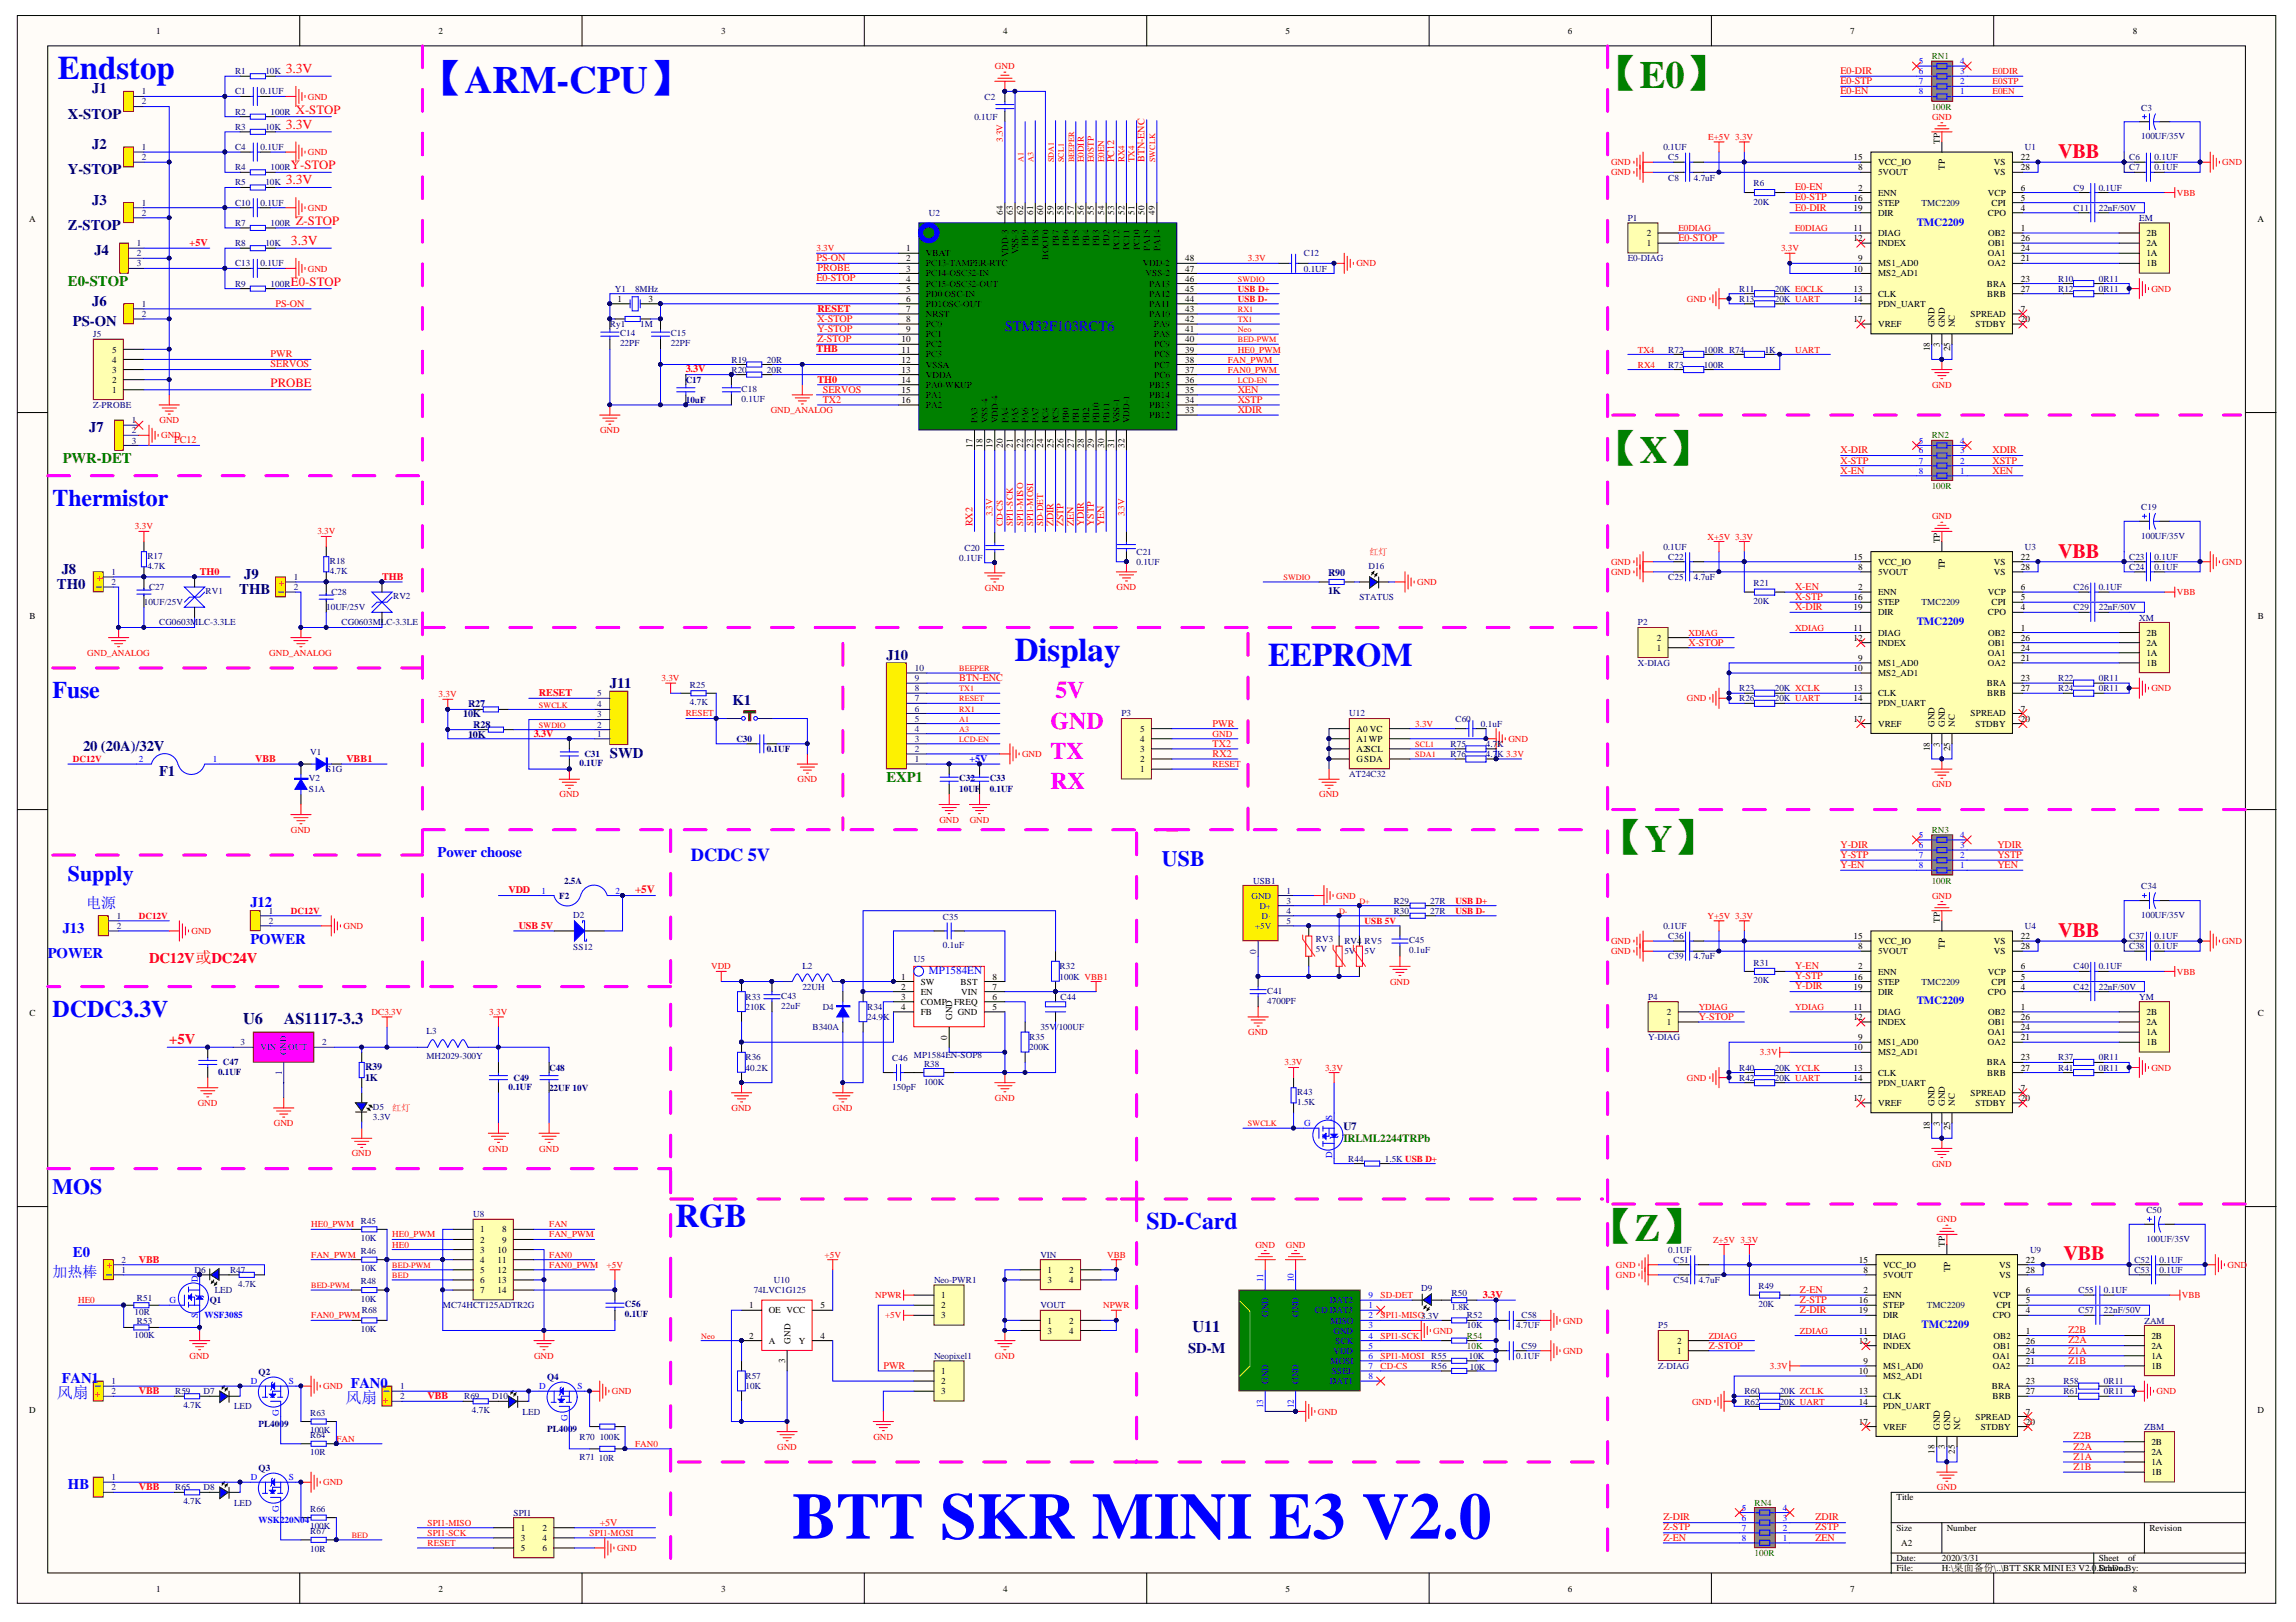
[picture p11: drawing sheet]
<svg xmlns="http://www.w3.org/2000/svg" width="297mm" height="210mm" viewBox="0 0 297 210" stroke-linecap="round" stroke-linejoin="round" font-family="sans-serif">
<defs><g id="words">
<text font-size="8.5" fill="#00f" x="102.5" y="199.1">BTT SKR MINI E3 V2.0</text>
<g font-size="5.4" fill="#008000">
<text x="206.7" y="11.4">【E0】</text>
<text x="206.7" y="59.9">【X】</text>
<text x="207.3" y="110.2">【Y】</text>
<text x="206" y="160.6">【Z】</text>
</g>
<text font-size="5.4" fill="#00f" x="54.7" y="12">【ARM-CPU】</text>
<g font-size="4.3" fill="#00f">
<text x="7.5" y="10.3">Endstop</text>
<text x="131.3" y="85.5">Display</text>
<text x="164.1" y="86.2">EEPROM</text>
<text x="87.4" y="158.8">RGB</text>
</g>
<g font-size="3.1" fill="#00f">
<text x="6.8" y="65.5">Thermistor</text>
<text x="6.8" y="90.4">Fuse</text>
<text x="6.8" y="131.6">DCDC3.3V</text>
<text x="148.3" y="159.1">SD-Card</text>
</g>
<g font-size="3.1" fill="#f0f">
<text x="135.9" y="94.3">GND</text>
<text x="136.5" y="90.4">5V</text>
<text x="135.9" y="98.2">TX</text>
<text x="135.9" y="102.1">RX</text>
</g>
<g font-size="2.8" fill="#00f">
<text x="8.8" y="114">Supply</text>
<text x="150.3" y="112">USB</text>
<text x="6.8" y="154.6">MOS</text>
</g>
<g font-size="2.6" fill="#f00">
<text x="266.3" y="20.4">VBB</text>
<text x="266.3" y="72.1">VBB</text>
<text x="266.3" y="121.2">VBB</text>
<text x="267" y="163.1">VBB</text>
</g>
<text font-size="2.4" fill="#00f" x="89.4" y="111.5">DCDC 5V</text>
<g font-size="2.1" fill="#000080">
<text x="31.5" y="132.5">U6</text>
<text x="36.7" y="132.5">AS1117-3.3</text>
<text x="154.3" y="172.4">U11</text>
</g>
<g font-size="2.1" fill="#00f">
<text x="7.4" y="180.9">风扇</text>
<text x="44.7" y="181.6">风扇</text>
</g>
<g font-size="1.9" fill="#000080">
<text x="8.8" y="15.3">X-STOP</text>
<text x="11.9" y="12.1">J1</text>
<text x="8.8" y="22.6">Y-STOP</text>
<text x="11.9" y="19.3">J2</text>
<text x="8.8" y="29.7">Z-STOP</text>
<text x="11.9" y="26.5">J3</text>
<text x="12.2" y="33">J4</text>
<text x="11.9" y="39.5">J6</text>
<text x="9.4" y="42.2">PS-ON</text>
<text x="11.5" y="55.9">J7</text>
<text x="7.4" y="76.2">TH0</text>
<text x="8" y="74.3">J8</text>
<text x="31" y="76.9">THB</text>
<text x="31.6" y="74.9">J9</text>
<text x="78.9" y="89">J11</text>
<text x="114.7" y="85.4">J10</text>
<text x="94.8" y="91.3">K1</text>
<text x="10.7" y="97.2">20 (20A)/32V</text>
<text x="20.6" y="100.4">F1</text>
<text x="78.9" y="98.1">SWD</text>
<text x="153.7" y="175">SD-M</text>
</g>
<g font-size="1.9" fill="#008000">
<text x="8.8" y="37">E0-STOP</text>
<text x="8.1" y="59.9">PWR-DET</text>
<text x="114.7" y="101.2">EXP1</text>
</g>
<g font-size="1.9" fill="#00f">
<text x="130" y="42.8">STM32F103RCT6</text>
<text x="56.6" y="110.9">Power choose</text>
<text x="11.2" y="117.5">电源</text>
<text x="32.4" y="117.4">J12</text>
<text x="6.2" y="124">POWER</text>
<text x="8.1" y="120.7">J13</text>
<text x="32.4" y="122.2">POWER</text>
<text x="6.8" y="165.2">加热棒</text>
<text x="9.4" y="162.6">E0</text>
<text x="8" y="179">FAN1</text>
<text x="45.4" y="179.6">FAN0</text>
<text x="8.8" y="192.7">HB</text>
</g>
<g font-size="1.9" fill="#f00">
<text x="19.3" y="124.7">DC12V或DC24V</text>
<text x="21.9" y="135.1">+5V</text>
</g>
<g font-size="1.8" fill="#f00">
<text x="37" y="9.5">3.3V</text>
<text x="37" y="16.7">3.3V</text>
<text x="37" y="23.9">3.3V</text>
<text x="37.6" y="31.7">3.3V</text>
</g>
<g font-size="1.6" fill="#f00">
<text x="38.3" y="14.7">X-STOP</text>
<text x="37.6" y="21.9">Y-STOP</text>
<text x="38.3" y="29.1">Z-STOP</text>
<text x="37.6" y="37">E0-STOP</text>
<text x="35" y="50.1">PROBE</text>
</g>
<g font-size="1.4" fill="#00f">
<text x="248" y="29.2">TMC2209</text>
<text x="248" y="80.9">TMC2209</text>
<text x="120.2" y="126">MP1584EN</text>
<text x="248" y="130">TMC2209</text>
<text x="248.6" y="171.9">TMC2209</text>
</g>
<g font-size="1.4" fill="#f00">
<text x="12.5" y="75.1">+</text>
<text x="36.1" y="75.8">+</text>
<text x="82.2" y="115.6">+5V</text>
<text x="13.8" y="164.1">+</text>
<text x="13" y="180.2" transform="rotate(-180 13 180.2)">+</text>
<text x="50.3" y="180.9" transform="rotate(-180 50.3 180.9)">+</text>
</g>
<text font-size="1.4" fill="#000080" x="173.8" y="146.2">U7</text>
<text font-size="1.4" fill="#008000" x="173.8" y="147.8">IRLML2244TRPb</text>
<g font-size="1.3" fill="#f00">
<text x="238.1" y="10.9">E0-STP</text>
<text x="238.1" y="9.6">E0-DIR</text>
<text x="238.1" y="12.2">E0-EN</text>
<text x="144.2" y="21" transform="rotate(-90 144.2 21)">PC12</text>
<text x="148.1" y="21" transform="rotate(-90 148.1 21)">BTN-ENC</text>
<text x="232.2" y="24.6">E0-EN</text>
<text x="232.2" y="25.9">E0-STP</text>
<text x="232.2" y="27.2">E0-DIR</text>
<text x="24.5" y="31.9">+5V</text>
<text x="105.6" y="33.8">PS-ON</text>
<text x="105.8" y="35.1">PROBE</text>
<text x="217.1" y="31.2">E0-STOP</text>
<text x="35.6" y="39.7">PS-ON</text>
<text x="105.6" y="36.4">E0-STOP</text>
<text x="105.8" y="40.3">RESET</text>
<text x="105.8" y="41.7">X-STOP</text>
<text x="35" y="47.5">SERVOS</text>
<text x="35" y="46.2">PWR</text>
<text x="105.6" y="45.6">THB</text>
<text x="105.8" y="44.3">Z-STOP</text>
<text x="105.8" y="43">Y-STOP</text>
<text x="88.7" y="48.2">3.3V</text>
<text x="105.8" y="49.5">TH0</text>
<text x="106.4" y="52.1">TX2</text>
<text x="106.4" y="50.8">SERVOS</text>
<text x="160.1" y="52.1">XSTP</text>
<text x="160.1" y="53.4">XDIR</text>
<text x="160.1" y="50.8">XEN</text>
<text x="22.5" y="57.4">PC12</text>
<text x="238.1" y="60">X-STP</text>
<text x="238.1" y="58.7">X-DIR</text>
<text x="257.8" y="60">XSTP</text>
<text x="257.8" y="58.7">XDIR</text>
<text x="238.1" y="61.3">X-EN</text>
<text x="257.8" y="61.3">XEN</text>
<text x="125.8" y="68.1" transform="rotate(-90 125.8 68.1)">RX2</text>
<text x="136.3" y="68.1" transform="rotate(-90 136.3 68.1)">ZDIR</text>
<text x="137.6" y="68.1" transform="rotate(-90 137.6 68.1)">ZSTP</text>
<text x="138.9" y="68.1" transform="rotate(-90 138.9 68.1)">ZEN</text>
<text x="140.2" y="68.1" transform="rotate(-90 140.2 68.1)">YDIR</text>
<text x="141.5" y="68.1" transform="rotate(-90 141.5 68.1)">YSTP</text>
<text x="142.8" y="68.1" transform="rotate(-90 142.8 68.1)">YEN</text>
<text x="25.8" y="74.4">TH0</text>
<text x="49.4" y="75">THB</text>
<text x="232.2" y="76.3">X-EN</text>
<text x="232.2" y="77.6">X-STP</text>
<text x="218.4" y="83.6">X-STOP</text>
<text x="232.2" y="78.9">X-DIR</text>
<text x="124.1" y="88.1">BTN-ENC</text>
<text x="69.1" y="95.3">3.3V</text>
<text x="69.7" y="90.1">RESET</text>
<text x="156.9" y="94">PWR</text>
<text x="33" y="98.6">VBB</text>
<text x="44.8" y="98.6">VBB1</text>
<text x="156.9" y="96.6">TX2</text>
<text x="156.9" y="98">RX2</text>
<text x="238.1" y="111.1">Y-STP</text>
<text x="238.1" y="109.7">Y-DIR</text>
<text x="238.1" y="112.4">Y-EN</text>
<text x="258.4" y="111.1">YSTP</text>
<text x="258.4" y="109.7">YDIR</text>
<text x="258.4" y="112.4">YEN</text>
<text x="65.8" y="115.6">VDD</text>
<text x="67.1" y="120.2">USB 5V</text>
<text x="232.2" y="125.4">Y-EN</text>
<text x="219.8" y="132">Y-STOP</text>
<text x="232.2" y="126.7">Y-STP</text>
<text x="232.2" y="128">Y-DIR</text>
<text x="18" y="163.4">VBB</text>
<text x="191.9" y="168">3.3V</text>
<text x="232.9" y="167.3">Z-EN</text>
<text x="232.9" y="168.6">Z-STP</text>
<text x="232.9" y="169.9">Z-DIR</text>
<text x="267.6" y="172.5">Z2B</text>
<text x="267.6" y="173.9">Z2A</text>
<text x="114.3" y="177.2">PWR</text>
<text x="221.1" y="174.5">Z-STOP</text>
<text x="267.6" y="175.2">Z1A</text>
<text x="267.6" y="176.5">Z1B</text>
<text x="18" y="180.4">VBB</text>
<text x="55.3" y="181.1">VBB</text>
<text x="268.3" y="186.3">Z2B</text>
<text x="268.3" y="187.6">Z2A</text>
<text x="268.3" y="188.9">Z1A</text>
<text x="268.3" y="190.2">Z1B</text>
<text x="18" y="192.8">VBB</text>
<text x="77.6" y="197.4">+5V</text>
<text x="215.2" y="196.8">Z-DIR</text>
<text x="234.9" y="196.8">ZDIR</text>
<text x="215.2" y="198.1">Z-STP</text>
<text x="215.2" y="199.4">Z-EN</text>
<text x="234.9" y="198.1">ZSTP</text>
<text x="234.9" y="199.4">ZEN</text>
</g>
<g font-size="1.3" fill="#000080">
<text x="171.8" y="74.6">R90</text>
<text x="171.8" y="76.9">1K</text>
<text x="59.9" y="92.8">10K</text>
<text x="60.6" y="91.5">R27</text>
<text x="60.6" y="95.5">10K</text>
<text x="61.2" y="94.2">R28</text>
<text x="47.2" y="138.5">R39</text>
<text x="47.2" y="139.9">1K</text>
</g>
<text font-size="1.3" fill="#00f" x="125.4" y="98.6">+5V</text>
<g font-size="1.2">
<text x="20.2" y="4.4">1</text>
<text x="56.7" y="4.4">2</text>
<text x="93.3" y="4.4">3</text>
<text x="129.8" y="4.4">4</text>
<text x="166.3" y="4.4">5</text>
<text x="202.8" y="4.4">6</text>
<text x="239.4" y="4.4">7</text>
<text x="275.9" y="4.4">8</text>
<text x="239.8" y="20.7">15</text>
<text x="240.4" y="22.1">8</text>
<text x="243" y="22.7">5VOUT</text>
<text x="243" y="21.4">VCC_IO</text>
<text x="251" y="18.6" transform="rotate(-90 251 18.6)">TP</text>
<text x="251.6" y="22" transform="rotate(-90 251.6 22)">TP</text>
<text x="257.9" y="21.4">VS</text>
<text x="257.9" y="22.7">VS</text>
<text x="261.5" y="20.7">22</text>
<text x="261.5" y="22.1">28</text>
<text x="3.8" y="28.8">A</text>
<text x="129.7" y="27.8" transform="rotate(-90 129.7 27.8)">64</text>
<text x="131" y="27.8" transform="rotate(-90 131 27.8)">63</text>
<text x="132.4" y="27.8" transform="rotate(-90 132.4 27.8)">62</text>
<text x="133.7" y="27.8" transform="rotate(-90 133.7 27.8)">61</text>
<text x="135" y="27.8" transform="rotate(-90 135 27.8)">60</text>
<text x="136.3" y="27.8" transform="rotate(-90 136.3 27.8)">59</text>
<text x="137.6" y="27.8" transform="rotate(-90 137.6 27.8)">58</text>
<text x="138.9" y="27.8" transform="rotate(-90 138.9 27.8)">57</text>
<text x="140.2" y="27.8" transform="rotate(-90 140.2 27.8)">56</text>
<text x="141.5" y="27.8" transform="rotate(-90 141.5 27.8)">55</text>
<text x="142.8" y="27.8" transform="rotate(-90 142.8 27.8)">54</text>
<text x="144.2" y="27.8" transform="rotate(-90 144.2 27.8)">53</text>
<text x="145.5" y="27.8" transform="rotate(-90 145.5 27.8)">52</text>
<text x="146.8" y="27.8" transform="rotate(-90 146.8 27.8)">51</text>
<text x="148.1" y="27.8" transform="rotate(-90 148.1 27.8)">50</text>
<text x="149.4" y="27.8" transform="rotate(-90 149.4 27.8)">49</text>
<text x="239.8" y="29.9">11</text>
<text x="239.8" y="26">16</text>
<text x="239.8" y="27.3">19</text>
<text x="240.4" y="24.7">2</text>
<text x="243" y="25.3">ENN</text>
<text x="243" y="26.6">STEP</text>
<text x="243" y="27.9">DIR</text>
<text x="257.2" y="27.9">CPO</text>
<text x="257.2" y="25.3">VCP</text>
<text x="257.6" y="26.6">CPI</text>
<text x="261.5" y="29.9">1</text>
<text x="261.5" y="27.3">4</text>
<text x="261.5" y="26">5</text>
<text x="261.5" y="24.7">6</text>
<text x="292.1" y="28.8">A</text>
<text x="117.2" y="32.5">1</text>
<text x="117.2" y="33.8">2</text>
<text x="117.2" y="35.1">3</text>
<text x="119.8" y="33.2">VBAT</text>
<text x="119.8" y="34.5">PC13-TAMPER-RTC</text>
<text x="119.8" y="35.8">PC14-OSC32-IN</text>
<text x="130.4" y="33.3" transform="rotate(-90 130.4 33.3)">VDD-3</text>
<text x="131.7" y="32.9" transform="rotate(-90 131.7 32.9)">VSS-3</text>
<text x="133" y="31.8" transform="rotate(-90 133 31.8)">PB9</text>
<text x="134.3" y="31.8" transform="rotate(-90 134.3 31.8)">PB8</text>
<text x="135.7" y="33.6" transform="rotate(-90 135.7 33.6)">BOOT0</text>
<text x="137" y="31.8" transform="rotate(-90 137 31.8)">PB7</text>
<text x="138.3" y="31.8" transform="rotate(-90 138.3 31.8)">PB6</text>
<text x="139.6" y="31.8" transform="rotate(-90 139.6 31.8)">PB5</text>
<text x="140.9" y="31.8" transform="rotate(-90 140.9 31.8)">PB4</text>
<text x="142.2" y="31.8" transform="rotate(-90 142.2 31.8)">PB3</text>
<text x="143.5" y="31.9" transform="rotate(-90 143.5 31.9)">PD2</text>
<text x="144.8" y="32.4" transform="rotate(-90 144.8 32.4)">PC12</text>
<text x="146.1" y="32.4" transform="rotate(-90 146.1 32.4)">PC11</text>
<text x="147.5" y="32.4" transform="rotate(-90 147.5 32.4)">PC10</text>
<text x="147.8" y="34.5">VDD-2</text>
<text x="148.2" y="35.8">VSS-2</text>
<text x="148.8" y="32.4" transform="rotate(-90 148.8 32.4)">PA15</text>
<text x="150.1" y="32.4" transform="rotate(-90 150.1 32.4)">PA14</text>
<text x="153.3" y="35.1">47</text>
<text x="153.3" y="33.8">48</text>
<text x="213" y="31.9">1</text>
<text x="213" y="30.5">2</text>
<text x="239.8" y="35.1">10</text>
<text x="239.8" y="31.2">12</text>
<text x="240.4" y="33.8">9</text>
<text x="243" y="34.5">MS1_AD0</text>
<text x="243" y="35.8">MS2_AD1</text>
<text x="243" y="30.5">DIAG</text>
<text x="243" y="31.9">INDEX</text>
<text x="257.2" y="34.5">OA2</text>
<text x="257.2" y="33.2">OA1</text>
<text x="257.2" y="30.5">OB2</text>
<text x="257.2" y="31.9">OB1</text>
<text x="261.5" y="33.8">21</text>
<text x="261.5" y="32.5">24</text>
<text x="261.5" y="31.2">26</text>
<text x="277.7" y="30.5">2B</text>
<text x="277.7" y="31.9">2A</text>
<text x="277.7" y="33.2">1A</text>
<text x="277.7" y="34.5">1B</text>
<text x="79.9" y="39.1">1</text>
<text x="83.9" y="39.1">3</text>
<text x="117.2" y="36.5">4</text>
<text x="117.2" y="37.8">5</text>
<text x="117.2" y="39.1">6</text>
<text x="117.2" y="40.4">7</text>
<text x="117.2" y="41.7">8</text>
<text x="119.8" y="37.1">PC15-OSC32-OUT</text>
<text x="119.8" y="38.4">PD0 OSC-IN</text>
<text x="119.8" y="39.7">PD1OSC-OUT</text>
<text x="119.8" y="41">NRST</text>
<text x="148.7" y="41">PA10</text>
<text x="148.7" y="39.7">PA11</text>
<text x="148.7" y="38.4">PA12</text>
<text x="148.7" y="37.1">PA13</text>
<text x="153.3" y="41.7">42</text>
<text x="153.3" y="40.4">43</text>
<text x="153.3" y="39.1">44</text>
<text x="153.3" y="37.8">45</text>
<text x="153.3" y="36.5">46</text>
<text x="239.8" y="37.8">13</text>
<text x="239.8" y="39.1">14</text>
<text x="239.8" y="41.7">17</text>
<text x="243" y="38.4">CLK</text>
<text x="243" y="39.7">PDN_UART</text>
<text x="254.9" y="41">SPREAD</text>
<text x="257.1" y="37.1">BRA</text>
<text x="257.1" y="38.4">BRB</text>
<text x="261.5" y="40.4">7</text>
<text x="261.5" y="41.7">20</text>
<text x="261.5" y="36.5">23</text>
<text x="261.5" y="37.8">27</text>
<text x="14.5" y="46.9">4</text>
<text x="14.5" y="45.6">5</text>
<text x="116.6" y="44.3">10</text>
<text x="116.6" y="45.6">11</text>
<text x="116.6" y="46.9">12</text>
<text x="117.2" y="43">9</text>
<text x="119.8" y="42.3">PC0</text>
<text x="119.8" y="43.6">PC1</text>
<text x="119.8" y="44.9">PC2</text>
<text x="119.8" y="46.3">PC3</text>
<text x="119.8" y="47.6">VSSA</text>
<text x="149.3" y="43.6">PA8</text>
<text x="149.3" y="42.3">PA9</text>
<text x="149.3" y="47.6">PC7</text>
<text x="149.3" y="46.3">PC8</text>
<text x="149.3" y="44.9">PC9</text>
<text x="153.3" y="46.9">38</text>
<text x="153.3" y="45.6">39</text>
<text x="153.3" y="44.3">40</text>
<text x="153.3" y="43">41</text>
<text x="243" y="42.3">VREF</text>
<text x="249.7" y="45.5" transform="rotate(-90 249.7 45.5)">18</text>
<text x="250.3" y="42.3" transform="rotate(-90 250.3 42.3)">GND</text>
<text x="251" y="44.9" transform="rotate(-90 251 44.9)">3</text>
<text x="251.6" y="42.3" transform="rotate(-90 251.6 42.3)">GND</text>
<text x="252.3" y="45.5" transform="rotate(-90 252.3 45.5)">25</text>
<text x="252.9" y="42.3" transform="rotate(-90 252.9 42.3)">NC</text>
<text x="255.6" y="42.3">STDBY</text>
<text x="14.5" y="50.9">1</text>
<text x="14.5" y="49.6">2</text>
<text x="14.5" y="48.2">3</text>
<text x="116.6" y="48.2">13</text>
<text x="116.6" y="49.6">14</text>
<text x="116.6" y="50.9">15</text>
<text x="116.6" y="52.2">16</text>
<text x="119.8" y="48.9">VDDA</text>
<text x="119.8" y="50.2">PA0-WKUP</text>
<text x="119.8" y="51.5">PA1</text>
<text x="119.8" y="52.8">PA2</text>
<text x="148.7" y="52.8">PB13</text>
<text x="148.7" y="51.5">PB14</text>
<text x="148.7" y="50.2">PB15</text>
<text x="149.3" y="48.9">PC6</text>
<text x="153.3" y="53.5">33</text>
<text x="153.3" y="52.2">34</text>
<text x="153.3" y="50.9">35</text>
<text x="153.3" y="49.6">36</text>
<text x="153.3" y="48.2">37</text>
<text x="125.8" y="57.9" transform="rotate(-90 125.8 57.9)">17</text>
<text x="126.5" y="54.7" transform="rotate(-90 126.5 54.7)">PA3</text>
<text x="127.1" y="57.9" transform="rotate(-90 127.1 57.9)">18</text>
<text x="127.8" y="54.7" transform="rotate(-90 127.8 54.7)">VSS-4</text>
<text x="128.4" y="57.9" transform="rotate(-90 128.4 57.9)">19</text>
<text x="129.1" y="54.7" transform="rotate(-90 129.1 54.7)">VDD-4</text>
<text x="129.7" y="57.9" transform="rotate(-90 129.7 57.9)">20</text>
<text x="130.4" y="54.7" transform="rotate(-90 130.4 54.7)">PA4</text>
<text x="131" y="57.9" transform="rotate(-90 131 57.9)">21</text>
<text x="131.7" y="54.7" transform="rotate(-90 131.7 54.7)">PA5</text>
<text x="132.4" y="57.9" transform="rotate(-90 132.4 57.9)">22</text>
<text x="133" y="54.7" transform="rotate(-90 133 54.7)">PA6</text>
<text x="133.7" y="57.9" transform="rotate(-90 133.7 57.9)">23</text>
<text x="134.3" y="54.7" transform="rotate(-90 134.3 54.7)">PA7</text>
<text x="135" y="57.9" transform="rotate(-90 135 57.9)">24</text>
<text x="135.7" y="54.7" transform="rotate(-90 135.7 54.7)">PC4</text>
<text x="136.3" y="57.9" transform="rotate(-90 136.3 57.9)">25</text>
<text x="137" y="54.7" transform="rotate(-90 137 54.7)">PC5</text>
<text x="137.6" y="57.9" transform="rotate(-90 137.6 57.9)">26</text>
<text x="138.3" y="54.7" transform="rotate(-90 138.3 54.7)">PB0</text>
<text x="138.9" y="57.9" transform="rotate(-90 138.9 57.9)">27</text>
<text x="139.6" y="54.7" transform="rotate(-90 139.6 54.7)">PB1</text>
<text x="140.2" y="57.9" transform="rotate(-90 140.2 57.9)">28</text>
<text x="140.9" y="54.7" transform="rotate(-90 140.9 54.7)">PB2</text>
<text x="141.5" y="57.9" transform="rotate(-90 141.5 57.9)">29</text>
<text x="142.2" y="54.7" transform="rotate(-90 142.2 54.7)">PB10</text>
<text x="142.8" y="57.9" transform="rotate(-90 142.8 57.9)">30</text>
<text x="143.5" y="54.7" transform="rotate(-90 143.5 54.7)">PB11</text>
<text x="144.2" y="57.9" transform="rotate(-90 144.2 57.9)">31</text>
<text x="144.8" y="54.7" transform="rotate(-90 144.8 54.7)">VSS-1</text>
<text x="145.5" y="57.9" transform="rotate(-90 145.5 57.9)">32</text>
<text x="146.1" y="54.7" transform="rotate(-90 146.1 54.7)">VDD-1</text>
<text x="148.7" y="54.1">PB12</text>
<text x="251" y="70.3" transform="rotate(-90 251 70.3)">TP</text>
<text x="239.8" y="72.4">15</text>
<text x="239.8" y="77.7">16</text>
<text x="240.4" y="76.4">2</text>
<text x="240.4" y="73.8">8</text>
<text x="243" y="77">ENN</text>
<text x="243" y="74.4">5VOUT</text>
<text x="243" y="73.1">VCC_IO</text>
<text x="251.6" y="73.7" transform="rotate(-90 251.6 73.7)">TP</text>
<text x="257.2" y="77">VCP</text>
<text x="257.9" y="73.1">VS</text>
<text x="257.9" y="74.4">VS</text>
<text x="261.5" y="77.7">5</text>
<text x="261.5" y="76.4">6</text>
<text x="261.5" y="72.4">22</text>
<text x="261.5" y="73.8">28</text>
<text x="3.8" y="80.1">B</text>
<text x="214.3" y="82.9">2</text>
<text x="239.8" y="81.6">11</text>
<text x="239.8" y="82.9">12</text>
<text x="239.8" y="79">19</text>
<text x="243" y="82.2">DIAG</text>
<text x="243" y="83.6">INDEX</text>
<text x="243" y="78.3">STEP</text>
<text x="243" y="79.6">DIR</text>
<text x="257.2" y="79.6">CPO</text>
<text x="257.2" y="82.2">OB2</text>
<text x="257.2" y="83.6">OB1</text>
<text x="257.6" y="78.3">CPI</text>
<text x="261.5" y="81.6">1</text>
<text x="261.5" y="79">4</text>
<text x="261.5" y="82.9">26</text>
<text x="277.7" y="82.2">2B</text>
<text x="277.7" y="83.6">2A</text>
<text x="292.1" y="80.1">B</text>
<text x="214.3" y="84.2">1</text>
<text x="239.8" y="86.8">10</text>
<text x="239.8" y="89.5">13</text>
<text x="240.4" y="85.5">9</text>
<text x="243" y="86.2">MS1_AD0</text>
<text x="243" y="87.5">MS2_AD1</text>
<text x="257.1" y="88.8">BRA</text>
<text x="257.2" y="86.2">OA2</text>
<text x="257.2" y="84.9">OA1</text>
<text x="261.5" y="85.5">21</text>
<text x="261.5" y="88.2">23</text>
<text x="261.5" y="84.2">24</text>
<text x="261.5" y="89.5">27</text>
<text x="277.7" y="84.9">1A</text>
<text x="277.7" y="86.2">1B</text>
<text x="147.5" y="94.7">5</text>
<text x="175.5" y="94.7">A0 VC</text>
<text x="239.8" y="90.8">14</text>
<text x="239.8" y="93.4">17</text>
<text x="243" y="90.1">CLK</text>
<text x="243" y="91.4">PDN_UART</text>
<text x="243" y="94">VREF</text>
<text x="250.3" y="94" transform="rotate(-90 250.3 94)">GND</text>
<text x="251.6" y="94" transform="rotate(-90 251.6 94)">GND</text>
<text x="252.9" y="94" transform="rotate(-90 252.9 94)">NC</text>
<text x="254.9" y="92.7">SPREAD</text>
<text x="255.6" y="94">STDBY</text>
<text x="257.1" y="90.1">BRB</text>
<text x="261.5" y="92.1">7</text>
<text x="261.5" y="93.4">20</text>
<text x="147.5" y="99.9">1</text>
<text x="147.5" y="98.6">2</text>
<text x="147.5" y="97.3">3</text>
<text x="147.5" y="96">4</text>
<text x="175.5" y="96">A1WP</text>
<text x="175.5" y="97.3">A2SCL</text>
<text x="175.5" y="98.6">GSDA</text>
<text x="249.7" y="97.2" transform="rotate(-90 249.7 97.2)">18</text>
<text x="251" y="96.6" transform="rotate(-90 251 96.6)">3</text>
<text x="252.3" y="97.2" transform="rotate(-90 252.3 97.2)">25</text>
<text x="251" y="119.4" transform="rotate(-90 251 119.4)">TP</text>
<text x="239.8" y="121.5">15</text>
<text x="240.4" y="125.5">2</text>
<text x="240.4" y="122.8">8</text>
<text x="243" y="123.5">5VOUT</text>
<text x="243" y="122.2">VCC_IO</text>
<text x="251.6" y="122.8" transform="rotate(-90 251.6 122.8)">TP</text>
<text x="257.9" y="122.2">VS</text>
<text x="257.9" y="123.5">VS</text>
<text x="261.5" y="125.5">6</text>
<text x="261.5" y="121.5">22</text>
<text x="261.5" y="122.8">28</text>
<text x="3.8" y="131.5">C</text>
<text x="116.6" y="126.8">1</text>
<text x="116.6" y="128.1">2</text>
<text x="116.6" y="129.4">3</text>
<text x="116.6" y="130.7">4</text>
<text x="119.1" y="127.4">SW</text>
<text x="119.1" y="128.7">EN</text>
<text x="119.1" y="130">COMP</text>
<text x="119.1" y="131.3">FB</text>
<text x="123.4" y="130">FREQ</text>
<text x="123.9" y="131.3">GND</text>
<text x="124.3" y="127.4">BST</text>
<text x="124.4" y="128.7">VIN</text>
<text x="128.4" y="130.7">5</text>
<text x="128.4" y="129.4">6</text>
<text x="128.4" y="128.1">7</text>
<text x="128.4" y="126.8">8</text>
<text x="215.7" y="131.3">2</text>
<text x="239.8" y="130.7">11</text>
<text x="239.8" y="126.8">16</text>
<text x="239.8" y="128.1">19</text>
<text x="243" y="126.1">ENN</text>
<text x="243" y="131.3">DIAG</text>
<text x="243" y="127.4">STEP</text>
<text x="243" y="128.7">DIR</text>
<text x="257.2" y="128.7">CPO</text>
<text x="257.2" y="126.1">VCP</text>
<text x="257.2" y="131.3">OB2</text>
<text x="257.6" y="127.4">CPI</text>
<text x="261.5" y="130.7">1</text>
<text x="261.5" y="128.1">4</text>
<text x="261.5" y="126.8">5</text>
<text x="277.7" y="131.3">2B</text>
<text x="292.1" y="131.5">C</text>
<text x="122.5" y="134.5" transform="rotate(-90 122.5 134.5)">0</text>
<text x="123.2" y="132" transform="rotate(-90 123.2 132)">GND</text>
<text x="215.7" y="132.6">1</text>
<text x="239.8" y="135.9">10</text>
<text x="239.8" y="132">12</text>
<text x="240.4" y="134.6">9</text>
<text x="243" y="135.3">MS1_AD0</text>
<text x="243" y="136.6">MS2_AD1</text>
<text x="243" y="132.6">INDEX</text>
<text x="257.1" y="137.9">BRA</text>
<text x="257.2" y="135.3">OA2</text>
<text x="257.2" y="133.9">OA1</text>
<text x="257.2" y="132.6">OB1</text>
<text x="261.5" y="134.6">21</text>
<text x="261.5" y="137.2">23</text>
<text x="261.5" y="133.3">24</text>
<text x="261.5" y="132">26</text>
<text x="277.7" y="132.6">2A</text>
<text x="277.7" y="133.9">1A</text>
<text x="277.7" y="135.3">1B</text>
<text x="239.8" y="138.5">13</text>
<text x="239.8" y="139.9">14</text>
<text x="239.8" y="142.5">17</text>
<text x="243" y="139.2">CLK</text>
<text x="243" y="140.5">PDN_UART</text>
<text x="243" y="143.1">VREF</text>
<text x="250.3" y="143.1" transform="rotate(-90 250.3 143.1)">GND</text>
<text x="251.6" y="143.1" transform="rotate(-90 251.6 143.1)">GND</text>
<text x="252.9" y="143.1" transform="rotate(-90 252.9 143.1)">NC</text>
<text x="254.9" y="141.8">SPREAD</text>
<text x="255.6" y="143.1">STDBY</text>
<text x="257.1" y="139.2">BRB</text>
<text x="261.5" y="141.2">7</text>
<text x="261.5" y="142.5">20</text>
<text x="261.5" y="138.5">27</text>
<text x="249.7" y="146.3" transform="rotate(-90 249.7 146.3)">18</text>
<text x="251" y="145.7" transform="rotate(-90 251 145.7)">3</text>
<text x="252.3" y="146.3" transform="rotate(-90 252.3 146.3)">25</text>
<text x="62.1" y="159.5">1</text>
<text x="62.1" y="160.8">2</text>
<text x="65" y="159.5">8</text>
<text x="65" y="160.8">9</text>
<text x="251.6" y="161.3" transform="rotate(-90 251.6 161.3)">TP</text>
<text x="62.1" y="162.1">3</text>
<text x="62.1" y="163.4">4</text>
<text x="62.1" y="164.7">5</text>
<text x="62.1" y="166">6</text>
<text x="62.1" y="167.4">7</text>
<text x="64.4" y="162.1">10</text>
<text x="64.4" y="163.4">11</text>
<text x="64.4" y="164.7">12</text>
<text x="64.4" y="166">13</text>
<text x="64.4" y="167.4">14</text>
<text x="121.7" y="168">1</text>
<text x="135.5" y="164.7">1</text>
<text x="135.5" y="166">3</text>
<text x="138.3" y="164.7">2</text>
<text x="138.3" y="166">4</text>
<text x="240.5" y="163.4">15</text>
<text x="241.1" y="167.4">2</text>
<text x="241.1" y="164.7">8</text>
<text x="243.6" y="168">ENN</text>
<text x="243.6" y="165.4">5VOUT</text>
<text x="243.6" y="164.1">VCC_IO</text>
<text x="252.3" y="164.7" transform="rotate(-90 252.3 164.7)">TP</text>
<text x="257.8" y="168">VCP</text>
<text x="258.6" y="164.1">VS</text>
<text x="258.6" y="165.4">VS</text>
<text x="262.1" y="167.4">6</text>
<text x="262.1" y="163.4">22</text>
<text x="262.1" y="164.7">28</text>
<text x="96.9" y="169.3">1</text>
<text x="96.9" y="173.2">2</text>
<text x="99.5" y="170">OE VCC</text>
<text x="99.5" y="173.9">A</text>
<text x="102.2" y="173.9" transform="rotate(-90 102.2 173.9)">GND</text>
<text x="103.3" y="173.9">Y</text>
<text x="106.1" y="169.3">5</text>
<text x="106.1" y="173.2">4</text>
<text x="121.7" y="169.3">2</text>
<text x="121.7" y="170.6">3</text>
<text x="135.5" y="171.3">1</text>
<text x="135.5" y="172.6">3</text>
<text x="138.3" y="171.3">2</text>
<text x="138.3" y="172.6">4</text>
<text x="217" y="173.9">2</text>
<text x="240.5" y="172.6">11</text>
<text x="240.5" y="173.9">12</text>
<text x="240.5" y="168.7">16</text>
<text x="240.5" y="170">19</text>
<text x="243.6" y="173.2">DIAG</text>
<text x="243.6" y="169.3">STEP</text>
<text x="243.6" y="170.6">DIR</text>
<text x="257.8" y="170.6">CPO</text>
<text x="257.9" y="173.2">OB2</text>
<text x="258.3" y="169.3">CPI</text>
<text x="262.1" y="172.6">1</text>
<text x="262.1" y="170">4</text>
<text x="262.1" y="168.7">5</text>
<text x="262.1" y="173.9">26</text>
<text x="278.3" y="173.2">2B</text>
<text x="101.6" y="176.4" transform="rotate(-90 101.6 176.4)">3</text>
<text x="121.7" y="177.8">1</text>
<text x="121.7" y="179.1">2</text>
<text x="217" y="175.2">1</text>
<text x="240.5" y="177.8">10</text>
<text x="241.1" y="176.5">9</text>
<text x="243.6" y="177.2">MS1_AD0</text>
<text x="243.6" y="178.5">MS2_AD1</text>
<text x="243.6" y="174.5">INDEX</text>
<text x="257.7" y="179.8">BRA</text>
<text x="257.8" y="177.2">OA2</text>
<text x="257.8" y="175.8">OA1</text>
<text x="257.9" y="174.5">OB1</text>
<text x="262.1" y="176.5">21</text>
<text x="262.1" y="179.1">23</text>
<text x="262.1" y="175.2">24</text>
<text x="278.3" y="174.5">2A</text>
<text x="278.3" y="175.8">1A</text>
<text x="278.3" y="177.2">1B</text>
<text x="3.8" y="182.9">D</text>
<text x="121.7" y="180.4">3</text>
<text x="240.5" y="180.4">13</text>
<text x="240.5" y="181.8">14</text>
<text x="240.5" y="184.4">17</text>
<text x="243.6" y="181.1">CLK</text>
<text x="243.6" y="182.4">PDN_UART</text>
<text x="243.6" y="185">VREF</text>
<text x="251" y="185" transform="rotate(-90 251 185)">GND</text>
<text x="252.3" y="185" transform="rotate(-90 252.3 185)">GND</text>
<text x="253.6" y="185" transform="rotate(-90 253.6 185)">NC</text>
<text x="255.6" y="183.7">SPREAD</text>
<text x="256.3" y="185">STDBY</text>
<text x="257.8" y="181.1">BRB</text>
<text x="262.1" y="183.1">7</text>
<text x="262.1" y="184.4">20</text>
<text x="262.1" y="180.4">27</text>
<text x="292.1" y="182.9">D</text>
<text x="250.3" y="188.1" transform="rotate(-90 250.3 188.1)">18</text>
<text x="251.6" y="187.5" transform="rotate(-90 251.6 187.5)">3</text>
<text x="252.9" y="188.1" transform="rotate(-90 252.9 188.1)">25</text>
<text x="278.3" y="187">2B</text>
<text x="278.3" y="188.3">2A</text>
<text x="278.3" y="189.6">1A</text>
<text x="278.3" y="190.9">1B</text>
<text x="245.3" y="194.2">Title</text>
<text x="67.4" y="198.1">1</text>
<text x="67.4" y="199.4">3</text>
<text x="67.4" y="200.7">5</text>
<text x="70.2" y="198.1">2</text>
<text x="70.2" y="199.4">4</text>
<text x="70.2" y="200.7">6</text>
<text x="245.3" y="198.1">Size</text>
<text x="245.3" y="202">Date:</text>
<text x="245.3" y="203.3">File:</text>
<text x="246" y="200">A2</text>
<text x="251.2" y="202">2020/3/31</text>
<text x="251.2" y="203.3">H:\桌面备份\..\BTT SKR MINI E3 V2.0.SchDoc</text>
<text x="251.9" y="198.1">Number</text>
<text x="271.5" y="202">Sheet</text>
<text x="271.5" y="203.3">Drawn By:</text>
<text x="275.3" y="202">of</text>
<text x="278.1" y="198.1">Revision</text>
<text x="20.2" y="206">1</text>
<text x="56.7" y="206">2</text>
<text x="93.3" y="206">3</text>
<text x="129.8" y="206">4</text>
<text x="166.3" y="206">5</text>
<text x="202.8" y="206">6</text>
<text x="239.4" y="206">7</text>
<text x="275.9" y="206">8</text>
</g>
<g font-size="1.2" fill="#000080">
<text x="30.4" y="9.6">R1</text>
<text x="34.3" y="9.6">10K</text>
<text x="30.4" y="14.8">R2</text>
<text x="30.4" y="12.2">C1</text>
<text x="30.4" y="16.8">R3</text>
<text x="33.7" y="12.2">0.1UF</text>
<text x="34.3" y="16.8">10K</text>
<text x="35" y="14.8">100R</text>
<text x="126.1" y="15.5">0.1UF</text>
<text x="127.4" y="12.9">C2</text>
<text x="277" y="18">100UF/35V</text>
<text x="277" y="14.3">C3</text>
<text x="30.4" y="22.1">R4</text>
<text x="30.4" y="19.4">C4</text>
<text x="30.4" y="24">R5</text>
<text x="33.7" y="19.4">0.1UF</text>
<text x="34.3" y="24">10K</text>
<text x="35" y="22.1">100R</text>
<text x="215.2" y="19.4">0.1UF</text>
<text x="215.8" y="23.4">C8</text>
<text x="215.8" y="20.7">C5</text>
<text x="219.1" y="23.4">4.7uF</text>
<text x="262" y="19.4">U1</text>
<text x="275.5" y="20.7">C6</text>
<text x="275.5" y="22.1">C7</text>
<text x="278.7" y="20.7">0.1UF</text>
<text x="278.7" y="22.1">0.1UF</text>
<text x="30.4" y="29.2">R7</text>
<text x="30.4" y="26.6">C10</text>
<text x="33.7" y="26.6">0.1UF</text>
<text x="35" y="29.2">100R</text>
<text x="120.2" y="27.9">U2</text>
<text x="210.6" y="28.6">P1</text>
<text x="226.9" y="24.1">R6</text>
<text x="226.9" y="26.5">20K</text>
<text x="248.6" y="26.6">TMC2209</text>
<text x="268.3" y="24.7">C9</text>
<text x="268.3" y="27.3">C11</text>
<text x="271.5" y="24.7">0.1UF</text>
<text x="271.5" y="27.3">22nF/50V</text>
<text x="276.8" y="28.6">EM</text>
<text x="30.4" y="31.9">R8</text>
<text x="30.4" y="34.5">C13</text>
<text x="33.7" y="34.5">0.1UF</text>
<text x="34.3" y="31.9">10K</text>
<text x="168.7" y="33.2">C12</text>
<text x="168.7" y="35.1">0.1UF</text>
<text x="210.6" y="33.8">E0-DIAG</text>
<text x="30.4" y="37.1">R9</text>
<text x="35" y="37.1">100R</text>
<text x="79.5" y="37.8">Y1</text>
<text x="82.2" y="37.8">8MHz</text>
<text x="225" y="37.8">R11</text>
<text x="225" y="39.1">R13</text>
<text x="229.6" y="37.8">20K E0CLK</text>
<text x="229.6" y="39.1">20K UART</text>
<text x="266.3" y="36.5">R10</text>
<text x="266.3" y="37.8">R12</text>
<text x="271.5" y="36.5">0R11</text>
<text x="271.5" y="37.8">0R11</text>
<text x="12.1" y="43.6">J5</text>
<text x="78.9" y="42.3">Ry1</text>
<text x="80.2" y="43.5">C14</text>
<text x="80.2" y="44.8">22PF</text>
<text x="82.8" y="42.3">1M</text>
<text x="86.8" y="43.5">C15</text>
<text x="86.8" y="44.8">22PF</text>
<text x="94.6" y="46.9">R19</text>
<text x="99.2" y="46.9">20R</text>
<text x="215.8" y="45.6">R72</text>
<text x="215.8" y="47.6">R73</text>
<text x="220.4" y="45.6">100R R74</text>
<text x="220.4" y="47.6">100R</text>
<text x="228.3" y="45.6">1K</text>
<text x="12.1" y="52.8">Z-PROBE</text>
<text x="88.7" y="49.6">C17</text>
<text x="88.7" y="52.2">10uF</text>
<text x="94.6" y="48.2">R20</text>
<text x="95.9" y="50.7">C18</text>
<text x="95.9" y="52">0.1UF</text>
<text x="99.2" y="48.2">20R</text>
<text x="124.8" y="71.3">C20</text>
<text x="147" y="71.8">C21</text>
<text x="215.2" y="71.1">0.1UF</text>
<text x="262" y="71.1">U3</text>
<text x="277" y="69.7">100UF/35V</text>
<text x="277" y="66">C19</text>
<text x="19.1" y="72.3">R17</text>
<text x="19.1" y="73.6">4.7K</text>
<text x="19.3" y="76.4">C27</text>
<text x="26.6" y="76.9">RV1</text>
<text x="42.7" y="73">R18</text>
<text x="42.7" y="74.3">4.7K</text>
<text x="42.9" y="77">C28</text>
<text x="50.9" y="77.6">RV2</text>
<text x="124.1" y="72.6">0.1UF</text>
<text x="147" y="73.1">0.1UF</text>
<text x="175.9" y="77.7">STATUS</text>
<text x="177.1" y="73.6">D16</text>
<text x="215.8" y="75.1">C25</text>
<text x="215.8" y="72.4">C22</text>
<text x="219.1" y="75.1">4.7uF</text>
<text x="226.9" y="75.8">R21</text>
<text x="268.3" y="76.4">C26</text>
<text x="271.5" y="76.4">0.1UF</text>
<text x="275.5" y="72.4">C23</text>
<text x="275.5" y="73.8">C24</text>
<text x="278.7" y="72.4">0.1UF</text>
<text x="278.7" y="73.8">0.1UF</text>
<text x="18.6" y="78.3">10UF/25V</text>
<text x="20.6" y="80.9">CG0603MLC-3.3LE</text>
<text x="42.2" y="79">10UF/25V</text>
<text x="44.2" y="80.9">CG0603MLC-3.3LE</text>
<text x="211.9" y="80.9">P2</text>
<text x="226.9" y="78.2">20K</text>
<text x="248.6" y="78.3">TMC2209</text>
<text x="268.3" y="79">C29</text>
<text x="271.5" y="79">22nF/50V</text>
<text x="276.8" y="80.3">XM</text>
<text x="89.3" y="89">R25</text>
<text x="211.9" y="86.2">X-DIAG</text>
<text x="225" y="89.5">R23</text>
<text x="229.6" y="89.5">20K XCLK</text>
<text x="266.3" y="88.2">R22</text>
<text x="266.3" y="89.5">R24</text>
<text x="271.5" y="88.2">0R11</text>
<text x="271.5" y="89.5">0R11</text>
<text x="89.3" y="91.2">4.7K</text>
<text x="145.1" y="92.7">P3</text>
<text x="174.6" y="92.7">U12</text>
<text x="188.3" y="93.4">C60</text>
<text x="191.6" y="94">0.1uF</text>
<text x="225" y="90.8">R26</text>
<text x="229.6" y="90.8">20K UART</text>
<text x="40" y="101.1">V2</text>
<text x="40.1" y="97.7">V1</text>
<text x="42.2" y="99.9">S1G</text>
<text x="75" y="99.1">0.1UF</text>
<text x="75.6" y="98">C31</text>
<text x="95.3" y="96">C30</text>
<text x="99.2" y="97.3">0.1UF</text>
<text x="124.1" y="101.1">C32</text>
<text x="128" y="101.1">C33</text>
<text x="174.6" y="100.6">AT24C32</text>
<text x="187.7" y="96.6">R75</text>
<text x="187.7" y="98">R76</text>
<text x="192.2" y="96.6">4.7K</text>
<text x="192.2" y="98">4.7K 3.3V</text>
<text x="40" y="102.4">S1A</text>
<text x="124.1" y="102.4">10UF</text>
<text x="128" y="102.4">0.1UF</text>
<text x="72.4" y="116.3">F2</text>
<text x="73" y="114.3">2.5A</text>
<text x="74.2" y="118.8">D2</text>
<text x="122" y="119">C35</text>
<text x="162.1" y="114.3">USB1</text>
<text x="180.3" y="117">R29</text>
<text x="180.3" y="118.3">R30</text>
<text x="185" y="117">27R</text>
<text x="185" y="118.3">27R</text>
<text x="277" y="118.8">100UF/35V</text>
<text x="277" y="115.1">C34</text>
<text x="74.2" y="123">SS12</text>
<text x="103.8" y="125.5">L2</text>
<text x="118.2" y="124.5">U5</text>
<text x="122" y="122.7">0.1uF</text>
<text x="137.1" y="125.5">R32</text>
<text x="170.2" y="123.2">5V</text>
<text x="170.2" y="121.9">RV3</text>
<text x="173.9" y="123.5">5V</text>
<text x="173.9" y="122.2">RV4 RV5</text>
<text x="176.5" y="123.5">5V</text>
<text x="182.3" y="123.3">0.1uF</text>
<text x="182.3" y="122">C45</text>
<text x="215.2" y="120.2">0.1UF</text>
<text x="215.8" y="124.1">C39</text>
<text x="215.8" y="121.5">C36</text>
<text x="219.1" y="124.1">4.7uF</text>
<text x="226.9" y="124.9">R31</text>
<text x="262" y="120.2">U4</text>
<text x="268.3" y="125.5">C40</text>
<text x="271.5" y="125.5">0.1UF</text>
<text x="275.5" y="121.5">C37</text>
<text x="275.5" y="122.8">C38</text>
<text x="278.7" y="121.5">0.1UF</text>
<text x="278.7" y="122.8">0.1UF</text>
<text x="96.5" y="129.4">R33</text>
<text x="96.5" y="130.7">210K</text>
<text x="101.1" y="130.6">22uF</text>
<text x="101.1" y="129.3">C43</text>
<text x="103.8" y="128.1">22UH</text>
<text x="106.4" y="130.7">D4</text>
<text x="112.2" y="130.7">R34</text>
<text x="137.1" y="126.8">100K VBB1</text>
<text x="137.2" y="129.4">C44</text>
<text x="163.9" y="129.9">4700PF</text>
<text x="163.9" y="128.6">C41</text>
<text x="213.2" y="129.4">P4</text>
<text x="226.9" y="127.3">20K</text>
<text x="248.6" y="127.4">TMC2209</text>
<text x="268.3" y="128.1">C42</text>
<text x="271.5" y="128.1">22nF/50V</text>
<text x="276.8" y="129.4">YM</text>
<text x="28.8" y="137.9">C47</text>
<text x="55.2" y="133.8">L3</text>
<text x="55.2" y="137">MH2029-300Y</text>
<text x="96.5" y="137.2">R36</text>
<text x="105.1" y="133.3">B340A</text>
<text x="112.2" y="132">24.9K</text>
<text x="115.4" y="137.4">C46</text>
<text x="118.2" y="136.9">MP1584EN-SOP8</text>
<text x="133.2" y="134.6">R35</text>
<text x="133.2" y="135.9">200K</text>
<text x="134.6" y="133.3">35V/100UF</text>
<text x="213.2" y="134.6">Y-DIAG</text>
<text x="266.3" y="137.2">R37</text>
<text x="271.5" y="137.2">0R11</text>
<text x="28.2" y="139.1">0.1UF</text>
<text x="48.2" y="143.7">D5</text>
<text x="65.8" y="141">0.1UF</text>
<text x="66.4" y="139.9">C49</text>
<text x="71" y="138.5">C48</text>
<text x="71" y="141.2">22UF 10V</text>
<text x="96.5" y="138.5">40.2K</text>
<text x="115.4" y="141">150pF</text>
<text x="119.5" y="138">R38</text>
<text x="119.5" y="140.4">100K</text>
<text x="167.8" y="141.7">R43</text>
<text x="167.8" y="143">1.5K</text>
<text x="225" y="138.5">R40</text>
<text x="225" y="139.9">R42</text>
<text x="229.6" y="138.5">20K YCLK</text>
<text x="229.6" y="139.9">20K UART</text>
<text x="266.3" y="138.5">R41</text>
<text x="271.5" y="138.5">0R11</text>
<text x="48.2" y="145">3.3V</text>
<text x="174.4" y="150.3">R44</text>
<text x="179.2" y="150.3">1.5K USB D+</text>
<text x="46.7" y="158.4">R45</text>
<text x="46.7" y="160.6">10K</text>
<text x="61.2" y="157.5">U8</text>
<text x="277.7" y="160.7">100UF/35V</text>
<text x="277.7" y="157">C50</text>
<text x="25.2" y="164.7">D6</text>
<text x="27.8" y="167.4">LED</text>
<text x="29.8" y="164.7">R47</text>
<text x="30.8" y="166.5">4.7K</text>
<text x="46.7" y="162.3">R46</text>
<text x="46.7" y="164.5">10K</text>
<text x="46.7" y="166.2">R48</text>
<text x="97.5" y="167.4">74LVC1G125</text>
<text x="100.1" y="166">U10</text>
<text x="120.9" y="166">Neo-PWR1</text>
<text x="134.6" y="162.7">VIN</text>
<text x="183.9" y="167.1">D9</text>
<text x="187.8" y="167.7">R50</text>
<text x="215.8" y="162.1">0.1UF</text>
<text x="216.5" y="166">C54</text>
<text x="216.5" y="163.4">C51</text>
<text x="219.8" y="166">4.7uF</text>
<text x="227.5" y="166.8">R49</text>
<text x="262.6" y="162.1">U9</text>
<text x="268.9" y="167.4">C55</text>
<text x="272.2" y="167.4">0.1UF</text>
<text x="276.1" y="163.4">C52</text>
<text x="276.1" y="164.7">C53</text>
<text x="279.4" y="163.4">0.1UF</text>
<text x="279.4" y="164.7">0.1UF</text>
<text x="17.4" y="173.1">100K</text>
<text x="17.4" y="170.2">10R</text>
<text x="17.7" y="171.3">R53</text>
<text x="17.7" y="168.4">R51</text>
<text x="27.1" y="168.7">Q1</text>
<text x="46.7" y="168.5">10K</text>
<text x="46.7" y="172.4">10K</text>
<text x="46.8" y="170">R68</text>
<text x="57.3" y="169.3">MC74HCT125ADTR2G</text>
<text x="80.9" y="169.2">C56</text>
<text x="80.9" y="170.5">0.1UF</text>
<text x="134.6" y="169.3">VOUT</text>
<text x="187.8" y="169.6">1.8K</text>
<text x="189.8" y="170.6">R52</text>
<text x="189.8" y="171.9">10K</text>
<text x="196.2" y="171.9">4.7UF</text>
<text x="196.8" y="170.6">C58</text>
<text x="214.5" y="171.9">P5</text>
<text x="227.5" y="169.2">20K</text>
<text x="249.3" y="169.3">TMC2209</text>
<text x="268.9" y="170">C57</text>
<text x="272.2" y="170">22nF/50V</text>
<text x="277.4" y="171.3">ZAM</text>
<text x="33.4" y="178">Q2</text>
<text x="70.8" y="178.6">Q4</text>
<text x="96.5" y="179.8">10K</text>
<text x="96.5" y="178.5">R57</text>
<text x="120.9" y="175.8">Neopixel1</text>
<text x="185.2" y="175.8">R55</text>
<text x="185.2" y="177.2">R56</text>
<text x="190" y="175.8">10K</text>
<text x="190.2" y="177.3">10K</text>
<text x="196.2" y="175.8">0.1UF</text>
<text x="196.8" y="174.5">C59</text>
<text x="214.5" y="177.2">Z-DIAG</text>
<text x="267" y="179.1">R58</text>
<text x="272.2" y="179.1">0R11</text>
<text x="22.7" y="180.4">R59</text>
<text x="23.7" y="182.2">4.7K</text>
<text x="26.3" y="180.4">D7</text>
<text x="30.3" y="182.4">LED</text>
<text x="33.4" y="184.6">PL4009</text>
<text x="40.1" y="183.2">R63</text>
<text x="40.1" y="185.5">100K</text>
<text x="60" y="181.1">R69</text>
<text x="61.1" y="182.9">4.7K</text>
<text x="63.7" y="181.1">D10</text>
<text x="67.6" y="183.1">LED</text>
<text x="70.8" y="185.3">PL4009</text>
<text x="225.7" y="180.4">R60</text>
<text x="225.7" y="181.8">R62</text>
<text x="230.2" y="180.4">20K ZCLK</text>
<text x="230.2" y="181.8">20K UART</text>
<text x="267" y="180.4">R61</text>
<text x="272.2" y="180.4">0R11</text>
<text x="277.4" y="185">ZBM</text>
<text x="33.4" y="190.4">Q3</text>
<text x="40.1" y="186.1">R64</text>
<text x="40.1" y="188.3">10R</text>
<text x="75" y="186.3">R70</text>
<text x="75" y="188.9">R71</text>
<text x="77.5" y="189">10R</text>
<text x="77.6" y="186.3">100K</text>
<text x="22.7" y="192.9">R65</text>
<text x="23.7" y="194.6">4.7K</text>
<text x="26.3" y="192.9">D8</text>
<text x="30.3" y="194.9">LED</text>
<text x="40.1" y="195.7">R66</text>
<text x="40.1" y="197.9">100K</text>
<text x="66.4" y="196.2">SPI1</text>
<text x="40.1" y="198.6">R67</text>
<text x="40.1" y="200.8">10R</text>
</g>
<g font-size="1.2" fill="#f00">
<text x="128.7" y="9">GND</text>
<text x="257.8" y="9.6">E0DIR</text>
<text x="257.8" y="10.9">E0STP</text>
<text x="39.8" y="12.9">GND</text>
<text x="250" y="15.5">GND</text>
<text x="257.8" y="12.2">E0EN</text>
<text x="39.8" y="20.1">GND</text>
<text x="129.7" y="18.4" transform="rotate(-90 129.7 18.4)">3.3V</text>
<text x="140.2" y="21" transform="rotate(-90 140.2 21)">E0DIR</text>
<text x="141.5" y="21" transform="rotate(-90 141.5 21)">E0STP</text>
<text x="142.8" y="21" transform="rotate(-90 142.8 21)">E0EN</text>
<text x="145.5" y="21" transform="rotate(-90 145.5 21)">RX4</text>
<text x="146.8" y="21" transform="rotate(-90 146.8 21)">TX4</text>
<text x="208.4" y="21.4">GND</text>
<text x="208.4" y="22.7">GND</text>
<text x="221" y="18.1">E+5V 3.3V</text>
<text x="287.5" y="21.4">GND</text>
<text x="39.8" y="27.3">GND</text>
<text x="217.1" y="29.9">E0DIAG</text>
<text x="232.2" y="29.9">E0DIAG</text>
<text x="281.6" y="25.3">VBB</text>
<text x="39.8" y="35.1">GND</text>
<text x="105.6" y="32.5">3.3V</text>
<text x="161.4" y="33.8">3.3V</text>
<text x="175.5" y="34.5">GND</text>
<text x="230.4" y="32.5">3.3V</text>
<text x="160.1" y="39.1">USB D-</text>
<text x="160.1" y="37.8">USB D+</text>
<text x="218.2" y="39.1">GND</text>
<text x="278.3" y="37.8">GND</text>
<text x="158.8" y="46.9">FAN_PWM</text>
<text x="160.1" y="45.6">HE0_PWM</text>
<text x="211.9" y="47.6">RX4</text>
<text x="211.9" y="45.6">TX4</text>
<text x="232.2" y="45.6">UART</text>
<text x="99.7" y="53.5">GND_ANALOG</text>
<text x="158.8" y="48.2">FAN0_PWM</text>
<text x="250" y="50.2">GND</text>
<text x="20.6" y="54.8">GND</text>
<text x="20.8" y="56.7">GND</text>
<text x="77.6" y="56.1">GND</text>
<text x="17.5" y="68.5">3.3V</text>
<text x="41.1" y="69.1">3.3V</text>
<text x="128.4" y="66.8" transform="rotate(-90 128.4 66.8)">3.3V</text>
<text x="129.7" y="68.1" transform="rotate(-90 129.7 68.1)">CD-CS</text>
<text x="131" y="68.1" transform="rotate(-90 131 68.1)">SPI1-SCK</text>
<text x="132.4" y="68.1" transform="rotate(-90 132.4 68.1)">SPI1-MISO</text>
<text x="133.7" y="68.1" transform="rotate(-90 133.7 68.1)">SPI1-MOSI</text>
<text x="135" y="68.1" transform="rotate(-90 135 68.1)">SD-DET</text>
<text x="145.5" y="66.8" transform="rotate(-90 145.5 66.8)">3.3V</text>
<text x="177.2" y="71.8">红灯</text>
<text x="220.9" y="69.8">X+5V 3.3V</text>
<text x="250" y="67.2">GND</text>
<text x="127.4" y="76.5">GND</text>
<text x="144.4" y="76.4">GND</text>
<text x="183.4" y="75.7">GND</text>
<text x="208.4" y="73.1">GND</text>
<text x="208.4" y="74.4">GND</text>
<text x="281.6" y="77">VBB</text>
<text x="287.5" y="73.1">GND</text>
<text x="218.4" y="82.2">XDIAG</text>
<text x="232.2" y="81.6">XDIAG</text>
<text x="11.3" y="84.9">GND_ANALOG</text>
<text x="34.8" y="84.9">GND_ANALOG</text>
<text x="85.6" y="88.2">3.3V</text>
<text x="278.3" y="89.5">GND</text>
<text x="56.7" y="90.2">3.3V</text>
<text x="88.7" y="92.7">RESET</text>
<text x="156.9" y="95.3">GND</text>
<text x="183.1" y="94">3.3V</text>
<text x="218.2" y="90.8">GND</text>
<text x="9.4" y="98.6">DC12V</text>
<text x="103.2" y="101.3">GND</text>
<text x="132.2" y="98">GND</text>
<text x="156.9" y="99.3">RESET</text>
<text x="195.2" y="96">GND</text>
<text x="250" y="101.9">GND</text>
<text x="37.6" y="107.8">GND</text>
<text x="72.4" y="103.2">GND</text>
<text x="121.5" y="106.5">GND</text>
<text x="125.5" y="106.5">GND</text>
<text x="170.7" y="103.2">GND</text>
<text x="18" y="118.9">DC12V</text>
<text x="37.6" y="118.3">DC12V</text>
<text x="172.9" y="116.3">GND</text>
<text x="176.5" y="119.6">USB 5V</text>
<text x="188.3" y="118.3">USB D-</text>
<text x="188.3" y="117">USB D+</text>
<text x="220.9" y="118.9">Y+5V 3.3V</text>
<text x="250" y="116.3">GND</text>
<text x="24.8" y="120.9">GND</text>
<text x="44.4" y="120.2">GND</text>
<text x="92" y="125.5">VDD</text>
<text x="208.4" y="122.2">GND</text>
<text x="208.4" y="123.5">GND</text>
<text x="287.5" y="122.2">GND</text>
<text x="48.1" y="131.3">DC3.3V</text>
<text x="63.3" y="131.3">3.3V</text>
<text x="179.8" y="127.4">GND</text>
<text x="219.8" y="130.7">YDIAG</text>
<text x="232.2" y="130.7">YDIAG</text>
<text x="281.6" y="126.1">VBB</text>
<text x="161.5" y="133.9">GND</text>
<text x="166.2" y="137.9">3.3V</text>
<text x="227.7" y="136.6">3.3V</text>
<text x="25.6" y="143.1">GND</text>
<text x="50.7" y="143.8">红灯</text>
<text x="94.6" y="143.8">GND</text>
<text x="107.7" y="143.8">GND</text>
<text x="128.7" y="142.5">GND</text>
<text x="171.4" y="138.5">3.3V</text>
<text x="218.2" y="139.9">GND</text>
<text x="278.3" y="138.5">GND</text>
<text x="35.4" y="145.7">GND</text>
<text x="45.5" y="149.7">GND</text>
<text x="63.2" y="149">GND</text>
<text x="69.8" y="149">GND</text>
<text x="250" y="151">GND</text>
<text x="40.3" y="158.8">HE0_PWM</text>
<text x="50.7" y="161.4">HE0</text>
<text x="50.7" y="160.1">HE0_PWM</text>
<text x="71" y="160.1">FAN_PWM</text>
<text x="71" y="158.8">FAN</text>
<text x="162.4" y="161.4">GND</text>
<text x="166.4" y="161.4">GND</text>
<text x="221.6" y="160.8">Z+5V 3.3V</text>
<text x="250.6" y="158.2">GND</text>
<text x="40.3" y="162.7">FAN_PWM</text>
<text x="71" y="164.1">FAN0_PWM</text>
<text x="71" y="162.7">FAN0</text>
<text x="78.5" y="164.1">+5V</text>
<text x="106.7" y="162.7">+5V</text>
<text x="113.2" y="168">NPWR</text>
<text x="143.2" y="162.7">VBB</text>
<text x="178.6" y="168">SD-DET</text>
<text x="209.1" y="164.1">GND</text>
<text x="209.1" y="165.4">GND</text>
<text x="282.3" y="168">VBB</text>
<text x="288.2" y="164.1">GND</text>
<text x="10.1" y="168.7">HE0</text>
<text x="40.3" y="170.6">FAN0_PWM</text>
<text x="114.5" y="170.6">+5V</text>
<text x="142.7" y="169.3">NPWR</text>
<text x="178.6" y="170.6">SPI1-MISO3.3V</text>
<text x="178.6" y="173.2">SPI1-SCK</text>
<text x="185.4" y="172.6">GND</text>
<text x="202.2" y="171.3">GND</text>
<text x="221.1" y="173.2">ZDIAG</text>
<text x="232.9" y="172.6">ZDIAG</text>
<text x="24.5" y="175.8">GND</text>
<text x="41.8" y="179.8">GND</text>
<text x="69.1" y="175.8">GND</text>
<text x="128.7" y="175.8">GND</text>
<text x="178.6" y="175.8">SPI1-MOSI</text>
<text x="178.6" y="177.2">CD-CS</text>
<text x="202.2" y="175.2">GND</text>
<text x="229" y="177.2">3.3V</text>
<text x="79.2" y="180.4">GND</text>
<text x="170.5" y="183.1">GND</text>
<text x="218.9" y="181.8">GND</text>
<text x="279" y="180.4">GND</text>
<text x="43.5" y="186.6">FAN</text>
<text x="82.2" y="187.2">FAN0</text>
<text x="100.6" y="187.6">GND</text>
<text x="113" y="186.3">GND</text>
<text x="41.8" y="192.2">GND</text>
<text x="55.3" y="197.5">SPI1-MISO</text>
<text x="250.6" y="192.9">GND</text>
<text x="55.3" y="198.8">SPI1-SCK</text>
<text x="55.3" y="200">RESET</text>
<text x="76.3" y="198.8">SPI1-MOSI</text>
<text x="79.8" y="200.7">GND</text>
</g>
<g font-size="1.2" fill="#00f">
<text x="248.3" y="8.3">5</text>
<text x="248.3" y="9.6">6</text>
<text x="248.3" y="10.9">7</text>
<text x="253.6" y="10.9">2</text>
<text x="253.6" y="9.6">3</text>
<text x="253.6" y="8.3">4</text>
<text x="248.3" y="12.2">8</text>
<text x="253.6" y="12.2">1</text>
<text x="248.3" y="57.4">5</text>
<text x="248.3" y="58.7">6</text>
<text x="248.3" y="60">7</text>
<text x="253.6" y="60">2</text>
<text x="253.6" y="58.7">3</text>
<text x="253.6" y="57.4">4</text>
<text x="248.3" y="61.3">8</text>
<text x="253.6" y="61.3">1</text>
<text x="18" y="98.6">2</text>
<text x="27.5" y="98.6">1</text>
<text x="248.3" y="108.4">5</text>
<text x="248.3" y="109.7">6</text>
<text x="248.3" y="111.1">7</text>
<text x="248.3" y="112.4">8</text>
<text x="253.6" y="112.4">1</text>
<text x="253.6" y="111.1">2</text>
<text x="253.6" y="109.7">3</text>
<text x="253.6" y="108.4">4</text>
<text x="70.1" y="115.7">1</text>
<text x="79.6" y="115.7">2</text>
<text x="168.7" y="145.7">G</text>
<text x="172.4" y="149.9" transform="rotate(-90 172.4 149.9)">D</text>
<text x="172.4" y="145" transform="rotate(-90 172.4 145)">S</text>
<text x="25.6" y="165.9" transform="rotate(-90 25.6 165.9)">D</text>
<text x="163.4" y="165.9" transform="rotate(-90 163.4 165.9)">11</text>
<text x="167.4" y="165.9" transform="rotate(-90 167.4 165.9)">10</text>
<text x="177.1" y="168">9</text>
<text x="21.9" y="168.7">G</text>
<text x="25.6" y="170.6" transform="rotate(-90 25.6 170.6)">S</text>
<text x="26.5" y="170.6">WSF3085</text>
<text x="164.1" y="170.4" transform="rotate(-90 164.1 170.4)">GND</text>
<text x="168" y="170.4" transform="rotate(-90 168 170.4)">GND</text>
<text x="170.1" y="170">CD DAT3</text>
<text x="172.1" y="168.7">DAT2</text>
<text x="172.1" y="171.3">MISO</text>
<text x="172.5" y="172.6">GND</text>
<text x="172.8" y="173.9">SCK</text>
<text x="177.1" y="169.3">1</text>
<text x="177.1" y="170.6">2</text>
<text x="177.1" y="171.9">3</text>
<text x="177.1" y="173.2">4</text>
<text x="32.4" y="179.1">D</text>
<text x="37.4" y="179.1">S</text>
<text x="69.8" y="179.8">D</text>
<text x="74.7" y="179.8">S</text>
<text x="164.1" y="179.1" transform="rotate(-90 164.1 179.1)">GND</text>
<text x="168" y="179.1" transform="rotate(-90 168 179.1)">GND</text>
<text x="172.1" y="179.1">DAT1</text>
<text x="172.1" y="176.5">MOSI</text>
<text x="172.3" y="177.8">SSEL</text>
<text x="172.5" y="175.2">VDD</text>
<text x="177.1" y="174.5">5</text>
<text x="177.1" y="175.8">6</text>
<text x="177.1" y="177.2">7</text>
<text x="177.1" y="178.5">8</text>
<text x="36.1" y="183.2" transform="rotate(-90 36.1 183.2)">G</text>
<text x="73.4" y="183.9" transform="rotate(-90 73.4 183.9)">G</text>
<text x="163.4" y="182.3" transform="rotate(-90 163.4 182.3)">13</text>
<text x="167.4" y="182.3" transform="rotate(-90 167.4 182.3)">12</text>
<text x="32.4" y="191.6">D</text>
<text x="37.4" y="191.6">S</text>
<text x="33.4" y="197">WSK220N04</text>
<text x="36.1" y="195.7" transform="rotate(-90 36.1 195.7)">G</text>
<text x="225.3" y="195.5">5</text>
<text x="225.3" y="196.8">6</text>
<text x="230.6" y="196.8">3</text>
<text x="230.6" y="195.5">4</text>
<text x="225.3" y="198.1">7</text>
<text x="225.3" y="199.4">8</text>
<text x="230.6" y="199.4">1</text>
<text x="230.6" y="198.1">2</text>
</g>
<g font-size="1.2" fill="#008000">
<text x="249.9" y="7.7">RN1</text>
<text x="249.9" y="14.2">100R</text>
<text x="249.9" y="56.7">RN2</text>
<text x="249.9" y="63.3">100R</text>
<text x="249.9" y="107.8">RN3</text>
<text x="249.9" y="114.3">100R</text>
<text x="189.8" y="173.2">R54</text>
<text x="189.8" y="174.5">10K</text>
<text x="227" y="194.9">RN4</text>
<text x="227" y="201.4">100R</text>
</g>
<g font-size="1.2" fill="#11037f">
<text x="18.4" y="12.2">1</text>
<text x="18.4" y="13.5">2</text>
<text x="18.4" y="19.4">1</text>
<text x="18.4" y="20.7">2</text>
<text x="18.4" y="26.6">1</text>
<text x="18.4" y="27.9">2</text>
<text x="17.7" y="31.9">1</text>
<text x="17.7" y="33.2">2</text>
<text x="17.7" y="34.5">3</text>
<text x="18.4" y="39.7">1</text>
<text x="18.4" y="41">2</text>
<text x="17" y="54.8">1</text>
<text x="17" y="56.1">2</text>
<text x="17" y="57.4">3</text>
<text x="14.4" y="74.4">1</text>
<text x="14.4" y="75.7">2</text>
<text x="38" y="75.1">1</text>
<text x="38" y="76.4">2</text>
<text x="118.4" y="89.5">8</text>
<text x="118.4" y="88.2">9</text>
<text x="118.4" y="86.8">10</text>
<text x="77.3" y="95.3">1</text>
<text x="77.3" y="94.2">2</text>
<text x="77.3" y="92.8">3</text>
<text x="77.3" y="91.5">4</text>
<text x="77.3" y="90.1">5</text>
<text x="118.4" y="94.7">4</text>
<text x="118.4" y="93.4">5</text>
<text x="118.4" y="92.1">6</text>
<text x="118.4" y="90.8">7</text>
<text x="118.4" y="98.6">1</text>
<text x="118.4" y="97.3">2</text>
<text x="118.4" y="96">3</text>
<text x="15.1" y="118.9">1</text>
<text x="34.8" y="119.6">2</text>
<text x="34.8" y="118.3">1</text>
<text x="161.9" y="116.3">GND</text>
<text x="162.9" y="117.6">D+</text>
<text x="163.2" y="118.9">D-</text>
<text x="166.4" y="115.7">1</text>
<text x="166.4" y="117">3</text>
<text x="166.4" y="118.3">4</text>
<text x="166.4" y="119.6">5</text>
<text x="15.1" y="120.2">2</text>
<text x="162.4" y="120.2">+5V</text>
<text x="162.5" y="123.4" transform="rotate(-90 162.5 123.4)">0</text>
<text x="31.1" y="135.3">3</text>
<text x="33.7" y="135.9">VIN</text>
<text x="37.1" y="136.6" transform="rotate(-90 37.1 136.6)">GND</text>
<text x="37.3" y="135.9">OUT</text>
<text x="41.7" y="135.3">2</text>
<text x="36.5" y="139.1" transform="rotate(-90 36.5 139.1)">1</text>
<text x="15.7" y="164.7">1</text>
<text x="15.7" y="163.4">2</text>
<text x="14.4" y="179.1">1</text>
<text x="51.8" y="179.8">1</text>
<text x="14.4" y="180.4">2</text>
<text x="51.8" y="181.1">2</text>
<text x="14.4" y="191.6">1</text>
<text x="14.4" y="192.9">2</text>
</g>
<g font-size="1.1" fill="#f00">
<text x="132.4" y="21" transform="rotate(-90 132.4 21)">A1</text>
<text x="133.7" y="21" transform="rotate(-90 133.7 21)">A3</text>
<text x="136.3" y="21" transform="rotate(-90 136.3 21)">SDA1</text>
<text x="137.6" y="21" transform="rotate(-90 137.6 21)">SCL1</text>
<text x="139" y="21" transform="rotate(-90 139 21)">BEEPER</text>
<text x="149.4" y="21" transform="rotate(-90 149.4 21)">SWCLK</text>
<text x="160.1" y="40.4">RX1</text>
<text x="160.1" y="41.7">TX1</text>
<text x="160.1" y="36.5">SWDIO</text>
<text x="160.1" y="44.3">BED-PWM</text>
<text x="160.1" y="43">Neo</text>
<text x="160.1" y="49.6">LCD-EN</text>
<text x="166.1" y="75.1">SWDIO</text>
<text x="124.1" y="86.8">BEEPER</text>
<text x="124.1" y="89.5">TX1</text>
<text x="69.7" y="94.2">SWDIO</text>
<text x="69.7" y="91.6">SWCLK</text>
<text x="124.1" y="94.7">A3</text>
<text x="124.1" y="93.4">A1</text>
<text x="124.1" y="90.8">RESET</text>
<text x="124.1" y="92.1">RX1</text>
<text x="124.1" y="96">LCD-EN</text>
<text x="183.1" y="96.7">SCL1</text>
<text x="183.1" y="98">SDA1</text>
<text x="173.2" y="118.3">D-</text>
<text x="175.9" y="117">D+</text>
<text x="161.4" y="145.8">SWCLK</text>
<text x="40.3" y="166.7">BED-PWM</text>
<text x="50.7" y="165.4">BED</text>
<text x="50.7" y="164.1">BED-PWM</text>
<text x="90.7" y="173.3">Neo</text>
<text x="45.5" y="199">BED</text>
</g>
</g></defs>
<g fill="#fffcf8" stroke="#000" stroke-width=".13">
<path d="M2.2 2h292.2v205.5h-292.2z"/>
<path d="M6.2 5.9h284.3v197.7h-284.3z"/>
</g>
<g fill="none" stroke="#000" stroke-width=".13">
<path d="M31.1 9.9h1.3M31.1 15.1h1.3M31.1 12.5h1.3M31.1 17.1h1.3M31.1 19.7h1.3M33.7 12.5h1.3M33.7 19.7h1.3M34.3 9.9h1.4M34.3 15.1h1.4M34.3 17.1h1.4M38.8 2v3.9M75.3 2v3.9"/>
<path d="M111.8 2v3.9M130 11.8v1.3M130 14.4v1.4M148.4 2v3.9M184.9 2v3.9M221.4 2v3.9M257.9 2v3.9M31.1 22.3h1.3M31.1 24.3h1.3M31.1 29.5h1.3M31.1 26.9h1.3M31.1 32.1h1.3"/>
<path d="M31.1 37.4h1.3M31.1 34.7h1.3M33.7 26.9h1.3M33.7 34.7h1.3M34.3 22.3h1.4M34.3 24.3h1.4M34.3 29.5h1.4M34.3 32.1h1.4M34.3 37.4h1.4M165.4 34.1h1.3M168 34.1h1.3M2.2 53.4h4"/>
<path d="M78.9 41.3v1.3M78.9 43.9v1.3M85.5 41.3v1.3M85.5 43.9v1.3M94.6 48.5v1.3M94.6 51.1v1.3M290.5 53.4h4M18.6 70.1v1.3M18.6 73.4v1.3M128.7 68.9v1.3M128.7 71.5v1.3M145.7 68.8v1.3"/>
<path d="M145.7 71.4v1.3M2.2 104.8h4M290.5 104.8h4M2.2 156.1h4M290.5 156.1h4M25.8 165h1.3M27.1 164.2v1.4M27.3 165l1-.8v1.4zM27.4 165.8v.2M27.7 165.6l-.3 .4 .3-.1M27.8 166v.3M28.1 165.9l-.3 .4 .3-.1"/>
<path d="M28.3 165h1.3M244.7 197.1h45.8M251.2 197.1v3.9M277.4 197.1v3.9M290.5 193.1h-45.8v10.5M38.8 203.6v3.9M75.3 203.6v3.9M111.8 203.6v3.9M148.4 203.6v3.9M184.9 203.6v3.9M221.4 203.6v3.9M244.7 201h45.8"/>
<path d="M244.7 202.3h45.8M257.9 203.6v3.9M270.9 201v2.6"/>
</g>
<g fill="none" stroke="#00f" stroke-width=".13">
<path d="M29.1 12.5h2M29.1 19.7h2M31.1 9.9h-2v5.2h2M31.1 17.1h-2v5.2h2M32.4 9.5h1.9v.7h-1.9zM32.4 14.8h1.9v.6h-1.9zM32.4 16.7h1.9v.7h-1.9zM32.4 12.5h.4M32.4 19.7h.4M32.8 11.3v2.4M32.8 18.5v2.4M33.3 12.5h.4"/>
<path d="M33.3 11.3v2.4M33.3 18.5v2.4M33.3 19.7h.4M35 12.5h2M35 19.7h2M35.7 9.9h7.2M35.7 15.1h7.2M35.7 17.1h7.2M128.8 13.5h2.4M128.8 14.1h2.4M130 13.1v.4M130 14.1v.3"/>
<path d="M29.1 26.9h2M29.1 34.7h2M31.1 24.3h-2v5.2h2M32.4 22h1.9v.6h-1.9zM32.4 23.9h1.9v.7h-1.9zM32.4 29.2h1.9v.6h-1.9zM32.4 31.8h1.9v.6h-1.9zM32.4 37h1.9v.7h-1.9zM32.4 26.9h.4M32.4 34.7h.4M32.8 25.7v2.4M32.8 33.6v2.3"/>
<path d="M33.3 25.7v2.4M33.3 33.6v2.3M33.3 26.9h.4M33.3 34.7h.4M35 26.9h2M35 34.7h2M35.7 22.3h7.2M35.7 24.3h7.2M35.7 29.5h7.2M35.7 32.1h7.2M35.7 37.4h7.2M105.6 34.1h10.6"/>
<path d="M166.7 34.1h.4M167.1 32.9v2.4M167.6 34.1h.4M167.6 32.9v2.4M77.7 43h2.4M77.7 43.5h2.4M78.9 42.6v.4M78.9 43.5v.4M84.3 43h2.3M84.3 43.5h2.3M85.5 42.6v.4M85.5 43.5v.4"/>
<path d="M93.4 50.2h2.4M93.4 50.7h2.4M94.6 49.8v.4M94.6 50.7v.4M14.7 74.7h15.1M18.3 71.4h.6v2h-.6zM127.5 70.6h2.4M127.5 71.1h2.4M128.7 70.2v.4M128.7 71.1v.4M144.6 70.5h2.3M144.6 71h2.3"/>
<path d="M145.7 70.1v.4M145.7 71v.4"/>
</g>
<g fill="none" stroke="#f00" stroke-width=".13">
<path d="M37 12.5h1.3M37 19.7h1.3M38.3 11.2v2.6M38.3 18.4v2.6M38.7 11.6v1.8M38.7 18.8v1.8M39.1 12v1M39.1 19.2v1M39.5 12.4v.2M39.5 19.6v.2M128.7 10.5h2.6M129.1 10.1h1.8"/>
<path d="M129.5 9.7h1M129.9 9.3h.2M130 10.5v1.3M37 26.9h1.3M37 34.7h1.3M38.3 25.6v2.6M38.3 33.4v2.6M38.7 26v1.8M38.7 33.8v1.9M39.1 26.4v1M39.1 34.2v1.1M39.5 26.7v.3"/>
<path d="M39.5 34.6v.3M172.6 34.1h1.3M173.9 32.8v2.6M174.3 33.2v1.8M174.7 33.6v1M175.1 33.9v.3M20.6 52.4h2.6M21 52.8h1.8M21.4 53.2h1M21.8 53.6h.2M21.9 51.1v1.3M77.6 53.7h2.6"/>
<path d="M78 54.1h1.8M78.4 54.5h1M78.8 54.9h.2M78.9 52.4v1.3M127.4 74.1h2.6M127.8 74.5h1.8M128.2 74.9h1M128.6 75.3h.2M128.7 72.8v1.3M144.4 74h2.6M144.8 74.4h1.8M145.2 74.8h1.1"/>
<path d="M145.6 75.2h.3M145.7 72.7v1.3"/>
</g>
<g fill="#000080" stroke="#000080" stroke-width=".13">
<circle cx="145.7" cy="72.7" r=".24"/>
<circle cx="172.6" cy="34.1" r=".24"/>
<circle cx="128.7" cy="72.8" r=".24"/>
<circle cx="130" cy="11.8" r=".24"/>
<circle cx="78.9" cy="52.4" r=".24"/>
<circle cx="78.9" cy="41.3" r=".24"/>
<circle cx="85.4" cy="41.3" r=".24"/>
<circle cx="94.6" cy="48.5" r=".24"/>
<circle cx="29.1" cy="12.5" r=".24"/>
<circle cx="29.1" cy="19.7" r=".24"/>
<circle cx="29.1" cy="26.9" r=".24"/>
<circle cx="29.1" cy="34.7" r=".24"/>
<circle cx="18.6" cy="74.6" r=".24"/>
<circle cx="25.2" cy="74.6" r=".24"/>
<circle cx="25.8" cy="165" r=".24"/>
</g>
<path d="M27.3 165l1-.8v1.4z" fill="#00f"/>
<path d="M27.3 165l1-.8v1.4z" fill="none" stroke="#2d1b3e" stroke-width=".13"/>
<circle cx="25.8" cy="165" r=".24" fill="#000080" stroke="#000080" stroke-width=".13"/>
<path d="M28.7 179.5l.3-.1-.3 .4M29 179.4v.2M29.1 179.8l.3-.2-.3 .4M29.4 179.6v.3M27.1 180.7h1.3M28.4 180l1.1 .7-1.1 .8zM29.6 180v1.5M29.6 180.7h1.3" fill="none" stroke="#000" stroke-width=".13"/>
<path d="M28.4 180l1.1 .7-1.1 .8z" fill="#00f"/>
<path d="M28.4 180l1.1 .7-1.1 .8z" fill="none" stroke="#2d1b3e" stroke-width=".13"/>
<g fill="none" stroke="#00f" stroke-width=".13">
<path d="M15.3 119.2h6.6M15.3 120.5h6.6M23.9 167.6v1.3h-2M24.4 167.9l.4-.4v.8zM24.4 167.9h.8v1M24.4 168.9h1.4M24.4 166.6v.6M24.4 167.6v.5M24.4 168.5v.7M24.4 166.9h1.4M24.6 167.7v.3M24.8 167.6l-.3 .3 .3 .2"/>
<path d="M25.3 167.6l.1 .1h.8l.2 .2M25.4 168.1l.4-.4 .4 .4zM25.4 168.1l.2-.1h.4l.1 .1M25.8 167.7v.3h.2v-.1h-.3M25.8 165v3M25.8 168.1v2.8"/>
<circle cx="25" cy="168" r="1.95"/>
</g>
<g fill="none" stroke="#f00" stroke-width=".13">
<path d="M23.2 119.2v2.6M23.6 119.6v1.8M24 120v1M21.9 120.5h1.3M24.4 120.3v.3M24.5 173.5h2.6M24.9 173.9h1.8M25.3 174.3h1.1M25.7 174.7h.3M25.8 172.2v1.3M38.9 179.4h1.3M40.2 178.1v2.6"/>
<path d="M40.6 178.5v1.8M41 178.9v1M41.4 179.2v.3"/>
</g>
<g fill="#000080" stroke="#000080" stroke-width=".13">
<circle cx="38.9" cy="179.4" r=".24"/>
<circle cx="25.8" cy="165" r=".24"/>
</g>
<g fill="#00f" stroke="#00f" stroke-width=".13">
<path d="M24.5 167.7h.2v.3h-.2z"/>
<path d="M25.7 167.9h.2v.2h-.2z"/>
</g>
<path d="M13.4 163h1.3v2.6h-1.3z" fill="#fdf101" stroke="#800000" stroke-width=".13"/>
<path d="M14.7 165h1.3M14.7 163.7h1.3" fill="none" stroke="#11037f" stroke-width=".13"/>
<path d="M32.8 133.6h7.8v3.9h-7.8z" fill="#f0f" stroke="#800000" stroke-width=".13"/>
<path d="M30.2 135.5h2.6M36.7 137.5v2.6M40.6 135.5h2.7" fill="none" stroke="#11037f" stroke-width=".13"/>
<path d="M21.6 135.5h8.6M25.7 137.8h2.4M25.7 137.2h2.4M26.9 136.8v.4M26.9 137.8v.3M46.5 137.5h.6v2h-.6z" fill="none" stroke="#00f" stroke-width=".13"/>
<path d="M26.9 135.5v1.3M26.9 138.1v1.4M46.8 136.2v1.3M46.8 139.5v1.3M46 142.7h1.5l-.7 1.1zM46 143.9h1.5M46.8 141.4v1.3M46.8 143.9v1.3M47.5 143.4l.3 .2-.1-.2M47.6 143.6h.2M47.7 143l.4 .3-.1-.3M47.8 143.3h.3" fill="none" stroke="#000" stroke-width=".13"/>
<circle cx="26.9" cy="135.5" r=".24" fill="#000080" stroke="#000080" stroke-width=".13"/>
<path d="M26.9 139.5v1.3M25.6 140.8h2.6M26 141.2h1.8M26.4 141.5h1M26.7 141.9h.3M35.4 143.4h2.6M35.8 143.8h1.8M36.2 144.2h1M36.6 144.6h.2M36.7 142.1v1.3" fill="none" stroke="#f00" stroke-width=".13"/>
<path d="M36.7 140.1v2" fill="none" stroke="#000080" stroke-width=".13"/>
<path d="M46 142.7h1.5l-.7 1.1z" fill="#00f"/>
<path d="M46 142.7h1.5l-.7 1.1z" fill="none" stroke="#2d1b3e" stroke-width=".13"/>
<path d="M45.5 147.3h2.6M45.9 147.7h1.8M46.3 148.1h1M46.7 148.5h.2M46.8 146v1.3" fill="none" stroke="#f00" stroke-width=".13"/>
<path d="M8.8 98.9h8.8" fill="none" stroke="#00f" stroke-width=".13"/>
<g fill="none" stroke="#f0f" stroke-width=".39" stroke-dasharray="2.8 2.8">
<path d="M54.7 5.9v119.2M208.6 53.7h81.3M6.2 61.6h48.5M6.8 86.4h47.9M107.7 81.2h100.3M6.8 110.7h47.9M54.7 107.4h49.8M86.8 107.4v42.5M104.5 107.4h45.2M151 107.4h56.3M152.3 107.4h-5.3v47.8M161.5 107.4v-26.2"/>
<path d="M208.6 104.8h82.6M54.7 125.1v2.6M86.8 127.7h-80.6M6.2 151.2h80.6M86.8 155.2h57.6M145.1 155.2h62.2M147 155.2v34h61M208.6 155.8h81.9M86.8 165.6v-15.7M86.8 165v38.6"/>
</g>
<path d="M249.9 7.9h2.7v5.2h-2.7z" fill="#808080" stroke="#800000" stroke-width=".13"/>
<g fill="none" stroke="#00f" stroke-width=".13">
<path d="M238.1 12.5h11.8M238.1 9.9h11.8M238.1 11.2h11.8M247.9 8.6h2M250.1 12.5h.5M250.1 11.2h.5M250.1 9.9h.5M250.1 8.6h.5M250.6 12.2h1.3v.6h-1.3zM250.6 10.8h1.3v.7h-1.3zM250.6 9.5h1.3v.7h-1.3zM250.6 8.2h1.3v.7h-1.3z"/>
<path d="M251.9 12.5h.5M251.9 11.2h.5M251.9 9.9h.5M251.9 8.6h.5M252.5 12.5h9.2M252.5 9.9h9.2M252.5 11.2h9.2M252.5 8.6h2M277.2 15.1h.5M277.4 14.8v.6M278.1 14.7v2.1M278.6 15.8h.8"/>
<path d="M278.6 15.8l.1 .5 .2 .5M278.9 14.7l-.2 .5-.1 .6"/>
</g>
<path d="M208 5.9v197" fill="none" stroke="#f0f" stroke-width=".39" stroke-dasharray="2.8 2.8"/>
<path d="M276.8 15.8h1.3M279.4 15.8h1.3" fill="none" stroke="#000" stroke-width=".13"/>
<path d="M249.9 57h2.7v5.2h-2.7z" fill="#808080" stroke="#800000" stroke-width=".13"/>
<g fill="none" stroke="#00f" stroke-width=".13">
<path d="M238.1 59h11.8M247.9 57.6h2M250.1 59h.5M250.1 57.7h.5M250.6 59.9h1.3v.7h-1.3zM250.6 58.6h1.3v.7h-1.3zM250.6 57.3h1.3v.7h-1.3zM251.9 59h.5M251.9 57.7h.5M252.5 59h9.2M252.5 57.6h2M238.1 61.6h11.8"/>
<path d="M238.1 60.3h11.8M250.1 61.6h.5M250.1 60.3h.5M250.6 61.2h1.3v.7h-1.3zM251.9 61.6h.5M251.9 60.3h.5M252.5 61.6h9.2M252.5 60.3h9.2"/>
</g>
<path d="M249.9 108h2.7v5.2h-2.7z" fill="#808080" stroke="#800000" stroke-width=".13"/>
<g fill="none" stroke="#00f" stroke-width=".13">
<path d="M238.1 112.6h11.8M238.1 111.3h11.8M238.1 110h11.8M247.9 108.7h2M250.1 112.6h.5M250.1 111.3h.5M250.1 110h.5M250.1 108.7h.5M250.6 112.3h1.3v.6h-1.3zM250.6 111h1.3v.6h-1.3zM250.6 109.7h1.3v.6h-1.3zM250.6 108.4h1.3v.6h-1.3z"/>
<path d="M251.9 112.6h.5M251.9 111.3h.5M251.9 110h.5M251.9 108.7h.5M252.5 112.6h9.2M252.5 111.3h9.2M252.5 108.7h2M252.5 110h9.2"/>
</g>
<path d="M227 195.1h2.7v5.2h-2.7z" fill="#808080" stroke="#800000" stroke-width=".13"/>
<g fill="none" stroke="#00f" stroke-width=".13">
<path d="M38.9 100.2v2.6M215.2 198.4h11.8M215.2 197.1h11.8M215.2 199.7h11.8M225 195.7h2M227.1 199.7h.5M227.1 198.4h.5M227.1 197.1h.5M227.1 195.8h.5M227.6 199.3h1.3v.7h-1.3zM227.6 198h1.3v.7h-1.3zM227.6 196.7h1.3v.7h-1.3z"/>
<path d="M227.6 195.4h1.3v.7h-1.3zM228.9 199.7h.5M228.9 198.4h.5M228.9 197.1h.5M228.9 195.8h.5M229.6 198.4h9.2M229.6 197.1h9.2M229.6 195.7h2M229.6 199.7h9.2"/>
</g>
<path d="M38.9 98.9v1.3M38.9 102.8v1.3" fill="none" stroke="#000" stroke-width=".13"/>
<circle cx="38.9" cy="98.9" r=".24" fill="#000080" stroke="#000080" stroke-width=".13"/>
<path d="M38.1 100.7h1.8v.1h-1.8z" fill-rule="evenodd" fill="#00f"/>
<path d="M38.1 100.7h1.8v.1h-1.8z" fill="none" stroke="#00f" stroke-width=".13"/>
<path d="M38.9 100.8l.8 1.3h-1.6z" fill="#00f"/>
<path d="M40.2 98.9h2.7M38.9 100.8l.8 1.3h-1.6z" fill="none" stroke="#00f" stroke-width=".13"/>
<circle cx="38.9" cy="98.9" r=".24" fill="#000080" stroke="#000080" stroke-width=".13"/>
<path d="M38.9 98.9h1.3M42.9 98.9h1.3" fill="none" stroke="#000" stroke-width=".13"/>
<path d="M42.2 98.1h.1v1.7h-.1z" fill-rule="evenodd" fill="#00f"/>
<path d="M42.2 98.1h.1v1.7h-.1z" fill="none" stroke="#00f" stroke-width=".13"/>
<path d="M40.9 98.1l1.3 .8-1.3 .8z" fill="#00f"/>
<path d="M18.6 12.5h10.5M18.6 19.7h10.5M18.6 21h3.3M18.6 28.2h3.3M18.6 33.4h3.3M18.6 26.9h10.5M18.6 34.7h10.5M18.6 40h21.6M18.6 49.1h3.3M40.9 98.1l1.3 .8-1.3 .8zM14.7 180.7h7.9" fill="none" stroke="#00f" stroke-width=".13"/>
<g fill="#000080" stroke="#000080" stroke-width=".13">
<circle cx="38.9" cy="98.9" r=".24"/>
<circle cx="21.9" cy="49.1" r=".24"/>
<circle cx="21.9" cy="21" r=".24"/>
<circle cx="21.9" cy="28.2" r=".24"/>
<circle cx="21.9" cy="33.4" r=".24"/>
<circle cx="29.1" cy="12.5" r=".24"/>
<circle cx="29.1" cy="19.7" r=".24"/>
<circle cx="29.1" cy="26.9" r=".24"/>
<circle cx="29.1" cy="34.7" r=".24"/>
</g>
<path d="M147 189.2h-60.2" fill="none" stroke="#f0f" stroke-width=".39" stroke-dasharray="2.8 2.8"/>
<g fill="none" stroke="#f00" stroke-width=".13">
<path d="M247.4 8l1.1 1.1M248.5 8l-1.1 1.1M254 8l1 1.1M255 8l-1 1.1M247.4 57.1l1.1 1.1M248.5 57.1l-1.1 1.1M254 57.1l1 1.1M255 57.1l-1 1.1M247.4 108.2l1.1 1M248.5 108.2l-1.1 1M254 108.2l1 1M255 108.2l-1 1"/>
<path d="M224.5 195.2l1 1.1M225.5 195.2l-1 1.1M231 195.2l1.1 1.1M232.1 195.2l-1.1 1.1"/>
</g>
<path d="M12.1 74h1.2v2.6h-1.2z" fill="#fdf101" stroke="#800000" stroke-width=".13"/>
<path d="M13.4 74.7h1.3M13.4 76h1.3" fill="none" stroke="#11037f" stroke-width=".13"/>
<g fill="none" stroke="#00f" stroke-width=".13">
<path d="M81.5 38.8v1M81.8 38.4h.8v1.8h-.8zM82.8 38.8v1M12.5 76h.6M43.3 135.5h3.5v.7M46.8 135.5h7.2M50.1 132.9v2.6M55.3 135.5l.1-.1a1.04 1.04 0 0 1 .6-.8l.6 .9 .1-.1a1.04 1.04 0 0 1 .6-.8l.6 .9 .1-.1a1.04 1.04 0 0 1 .7-.8l.5 .9 .1-.1a1.04 1.04 0 0 1 .7-.8l.6 .9M61.9 135.5h9.1v2M63.3 139.7h2.4M63.3 139.2h2.4M64.5 132.9v4.6"/>
<path d="M64.5 138.8v.4M64.5 139.7v.4M69.9 139.7h2.3M69.9 139.2h2.3M71 138.8v.4M71 139.7v.4M46.8 140.8v.6M46.8 145.2v.8M64.5 141.4v3.9M71 141.4v3.9"/>
</g>
<path d="M78.9 39.3h2.6M82.8 39.3h2.7M64.5 137.5v1.3M71 137.5v1.3M64.5 140.1v1.3M71 140.1v1.3" fill="none" stroke="#000" stroke-width=".13"/>
<g fill="#000080" stroke="#000080" stroke-width=".13">
<circle cx="78.9" cy="39.3" r=".24"/>
<circle cx="85.4" cy="39.3" r=".24"/>
<circle cx="46.8" cy="135.5" r=".24"/>
<circle cx="50.1" cy="135.5" r=".24"/>
<circle cx="64.5" cy="135.5" r=".24"/>
<circle cx="15.3" cy="81.2" r=".24"/>
</g>
<g fill="none" stroke="#f00" stroke-width=".13">
<path d="M102.5 51.1h2.6M102.9 51.5h1.8M103.3 51.9h1M103.7 52.3h.2M103.8 49.8v1.3M14 82.5h2.7M14.4 82.9h1.9M14.8 83.3h1.1M15.2 83.7h.3M15.3 81.2v1.3M37.6 105.4h2.6M38 105.8h1.9"/>
<path d="M38.4 106.2h1.1M38.8 106.6h.3M38.9 104.1v1.3M49.4 131.6h1.3M50.1 131.6v1.3M63.8 131.6h1.3M64.5 131.6v1.3M63.2 146.7h2.6M63.6 147h1.8M64 147.4h1M64.4 147.8h.2M64.5 145.3v1.4"/>
<path d="M69.7 146.7h2.6M70.1 147h1.9M70.5 147.4h1.1M70.9 147.8h.3M71 145.3v1.4"/>
</g>
<path d="M54 135.5h1.3M60.6 135.5h1.3" fill="none" stroke="#0000bf" stroke-width=".13"/>
<path d="M54.7 81.2h54.3v26.2" fill="none" stroke="#f0f" stroke-width=".39" stroke-dasharray="2.8 2.8"/>
<path d="M276.8 28.8h3.9v6.5h-3.9z" fill="#ffffb0" stroke="#800000" stroke-width=".13"/>
<path d="M274.2 30.2h2.6M274.2 31.5h2.6M274.2 32.8h2.6M274.2 34.1h2.6M88.1 89.7h1.3M91.3 89.7h1.4" fill="none" stroke="#000" stroke-width=".13"/>
<path d="M28.4 98.9h10.5M44.2 98.9h5.9M89.4 89.4h1.9v.6h-1.9zM167.4 118.5h13.7M167.4 117.2h13.7" fill="none" stroke="#00f" stroke-width=".13"/>
<g fill="#000080" stroke="#000080" stroke-width=".13">
<circle cx="38.9" cy="98.9" r=".24"/>
<circle cx="173.2" cy="118.5" r=".24"/>
<circle cx="175.9" cy="117.2" r=".24"/>
</g>
<path d="M86.1 88.4h1.3M86.8 88.4v1.3M170 115.9h1.3M171.3 114.6v2.6M171.7 115v1.8M172.1 115.4v1M172.5 115.8v.2" fill="none" stroke="#f00" stroke-width=".13"/>
<path d="M96.9 92.3h.2v1h-.2z" fill="#008000" stroke="#800000" stroke-width=".13"/>
<path d="M94 93h1.9M98 93h2" fill="none" stroke="#11037f" stroke-width=".13"/>
<path d="M96.2 92h1.6v.3h-1.6z" fill="#008000" stroke="#800000" stroke-width=".13"/>
<g fill="none" stroke="#00f" stroke-width=".13">
<path d="M88.7 93h5.3M92.7 93v3.3h3.9M97.9 96.3h.4M98.3 95.1v2.3M98.8 96.3h.4M98.8 95.1v2.3M100 93h4.5v4.6M100.5 96.3h4"/>
<circle cx="96.2" cy="93" r=".24"/>
<circle cx="97.8" cy="93" r=".24"/>
</g>
<path d="M103.1 98.9h2.7M103.5 99.3h1.9M103.9 99.7h1.1M104.5 97.6v1.3M104.3 100.1h.3" fill="none" stroke="#f00" stroke-width=".13"/>
<g fill="#000080" stroke="#000080" stroke-width=".13">
<circle cx="92.6" cy="93" r=".24"/>
<circle cx="104.4" cy="96.2" r=".24"/>
</g>
<path d="M96.6 96.3h1.3M99.2 96.3h1.3" fill="none" stroke="#000" stroke-width=".13"/>
<path d="M145.1 93h3.9v7.8h-3.9z" fill="#ffffb0" stroke="#800000" stroke-width=".13"/>
<path d="M149 99.5h2.6M149 98.2h2.6M149 96.9h2.6M149 95.6h2.6M149 94.3h2.6M136.6 128.3v1.3M136.6 130.9v1.4" fill="none" stroke="#000" stroke-width=".13"/>
<path d="M151.6 95.6h8.5M151.6 96.9h8.5M151.6 98.2h8.5M151.6 99.5h8.5M135.2 129.6h2.7v.7h-2.7zM135.2 130.9h2.7" fill="none" stroke="#00f" stroke-width=".13"/>
<path d="M92.7 125.7h1.3M93.3 125.7v1.3M141.1 127h1.4M141.8 127v1.3" fill="none" stroke="#f00" stroke-width=".13"/>
<circle cx="136.5" cy="128.3" r=".24" fill="#000080" stroke="#000080" stroke-width=".13"/>
<path d="M118.9 28.8h33.3v26.8h-33.3z" fill="#008000" stroke="#000080" stroke-width=".13"/>
<g fill="none" stroke="#000" stroke-width=".13">
<path d="M116.2 32.8h2.7M116.2 34.1h2.7M116.2 35.4h2.7M116.2 36.7h2.7M116.2 38h2.7M116.2 39.3h2.7M130 26.2v2.6M131.3 26.2v2.6M132.6 26.2v2.6M133.9 26.2v2.6M135.2 26.2v2.6M136.6 26.2v2.6"/>
<path d="M137.9 26.2v2.6M139.2 26.2v2.6M140.5 26.2v2.6M141.8 26.2v2.6M143.1 26.2v2.6M144.4 26.2v2.6M145.7 26.2v2.6M147 26.2v2.6M148.4 26.2v2.6M149.7 26.2v2.6M152.3 34.1h2.6M152.3 35.4h2.6"/>
<path d="M152.3 36.7h2.6M152.3 38h2.6M152.3 39.3h2.6M88.7 48.5v1.3M88.7 51.1v1.3M116.2 40.6h2.7M116.2 41.9h2.7M116.2 43.2h2.7M116.2 44.6h2.7M116.2 45.9h2.7M116.2 47.2h2.7M116.2 48.5h2.7"/>
<path d="M116.2 49.8h2.7M116.2 51.1h2.7M116.2 52.4h2.7M126.1 55.7v2.6M127.4 55.7v2.6M128.7 55.7v2.6M130 55.7v2.6M131.3 55.7v2.6M132.6 55.7v2.6M133.9 55.7v2.6M135.2 55.7v2.6M136.6 55.7v2.6"/>
<path d="M137.9 55.7v2.6M139.2 55.7v2.6M140.5 55.7v2.6M141.8 55.7v2.6M143.1 55.7v2.6M144.4 55.7v2.6M145.7 55.7v2.6M152.3 40.6h2.6M152.3 41.9h2.6M152.3 43.2h2.6M152.3 44.6h2.6M152.3 45.9h2.6"/>
<path d="M152.3 47.2h2.6M152.3 48.5h2.6M152.3 49.8h2.6M152.3 51.1h2.6M152.3 52.4h2.6M152.3 53.7h2.6M181.1 117.2h1.3M181.1 118.5h1.3M184.4 117.2h1.3M184.4 118.5h1.3M167.4 139.5v1.3M167.4 142.7v1.3"/>
</g>
<path d="M121.2 30a1.07 1.07 0 0 0-1.5-.8 1.07 1.07 0 0 0-.2 1.7 1.07 1.07 0 0 0 1.7-.4v-.4" fill="none" stroke="#00f" stroke-width=".66"/>
<g fill="none" stroke="#00f" stroke-width=".13">
<path d="M130 11.8h1.3v14.4M130 15.8v10.4M131.3 11.8h3.9v14.4M132.6 15.8v10.4M133.9 15.6v10.6M136.6 15.6v10.6M137.9 15.6v10.6M139.2 15.8v10.4M140.5 15.6v10.6M141.8 15.6v10.6M144.4 15.6v10.6M145.7 15.6v10.6"/>
<path d="M147 15.6v10.6M148.4 15.5v10.7M149.7 15.6v10.6M105.6 36.7h10.6M105.8 35.4h10.4M116.2 38h-37.3v3.3h.7M116.2 39.3h-30.7v2h-1.4M154.9 39.3h10.5M154.9 38h10.6M154.9 36.7h10.5M154.9 34.1h10.5M169.3 34.1h3.3v1.3h-17.7"/>
<path d="M78.9 45.2v7.2h15.7M85.5 45.2v2h9.8M85.5 47.2v5.2M87.5 50.2h2.4M87.5 50.7h2.4M88.7 48.5h6.6M88.7 49.8v.4M88.7 50.7v.4M99.9 47.2h16.3M99.9 48.5h16.3M103.8 47.2v2.6M105.6 40.6h10.6"/>
<path d="M105.6 44.6h10.6M105.6 45.9h10.6M105.6 51.1h10.6M105.8 41.9h10.4M105.8 43.2h10.4M105.8 49.8h10.4M105.8 52.4h10.4M126.1 58.3v10.5M127.4 58.3v14.5h1.3M128.7 58.3v10.6M130 58.3v10.5M131.3 58.3v10.6"/>
<path d="M132.6 58.3v10.5M133.9 58.3v10.6M135.2 58.3v10.5M136.6 58.3v10.5M137.9 58.3v10.6M139.2 58.3v10.6M141.8 58.3v10.6M143.1 58.3v10.5M144.4 58.3v14.4h1.3M145.7 58.3v10.5M154.9 40.6h10.6M154.9 41.9h10.6"/>
<path d="M154.9 43.2h10.5M154.9 44.6h10.5M154.9 45.9h10.6M154.9 48.5h10.6M154.9 49.8h10.5M154.9 51.1h10.6M154.9 52.4h10.6M154.9 53.7h10.5M154.9 47.2h10.5M182.4 116.9h2v.6h-2zM182.4 118.2h2v.6h-2zM167 140.8h.7v1.9h-.7z"/>
</g>
<g fill="#000080" stroke="#000080" stroke-width=".13">
<circle cx="78.9" cy="39.3" r=".24"/>
<circle cx="78.9" cy="41.3" r=".24"/>
<circle cx="85.4" cy="41.3" r=".24"/>
<circle cx="85.4" cy="39.3" r=".24"/>
<circle cx="103.8" cy="47.2" r=".24"/>
<circle cx="128.7" cy="72.8" r=".24"/>
<circle cx="145.7" cy="72.7" r=".24"/>
<circle cx="131.3" cy="11.8" r=".24"/>
<circle cx="130" cy="11.8" r=".24"/>
<circle cx="85.4" cy="47.2" r=".24"/>
<circle cx="94.6" cy="48.5" r=".24"/>
<circle cx="88.7" cy="52.4" r=".24"/>
<circle cx="78.9" cy="52.4" r=".24"/>
<circle cx="85.4" cy="52.4" r=".24"/>
<circle cx="172.6" cy="34.1" r=".24"/>
</g>
<path d="M160.3 166.9h15.7v13.1h-15.7z" fill="#008000" stroke="#800000" stroke-width=".13"/>
<g fill="none" stroke="#00f" stroke-width=".13">
<path d="M14.7 76h.6v5.2h9.9v-1.3M163.7 164.3v2.6M167.6 164.3v2.6M176 169.6h2.6M176 170.9h10.5M176 172.2h6.6M176 173.5h10.5M176 174.8h17.6M176 176.1h10.5M176 177.4h10.5M176 178.7h2.6M176 168.3h6.7"/>
<path d="M187.8 167.9h2v.7h-2zM187.8 170.5h2v.7h-2zM187.8 175.8h2v.6h-2zM187.8 177.1h2v.6h-2zM187.8 173.2h2v.6h-2zM191.1 168.3h5M191.1 173.5h2.5M193.6 174.8v1.3h-2.5M193.6 176.1v1.3h-2.5M193.6 168.3v2.6h-2.5M193.6 170.9v3.9M194.9 170.9h.4"/>
<path d="M194.9 174.8h.4M195.3 169.7v2.3M195.3 173.6v2.4M195.8 170.9h.4M195.8 174.8h.4M195.8 169.7v2.3M195.8 173.6v2.4M197.5 170.9h1.8M197.5 174.8h1.8M163.7 180v2.7M167.6 180v2.7"/>
</g>
<g fill="#000080" stroke="#000080" stroke-width=".13">
<circle cx="167.6" cy="182.6" r=".24"/>
<circle cx="193.5" cy="168.2" r=".24"/>
<circle cx="193.5" cy="176.1" r=".24"/>
<circle cx="193.5" cy="174.8" r=".24"/>
<circle cx="193.5" cy="170.9" r=".24"/>
<circle cx="193.5" cy="173.5" r=".24"/>
<circle cx="18.6" cy="81.2" r=".24"/>
<circle cx="15.3" cy="81.2" r=".24"/>
</g>
<path d="M160.4 168.4l1.3 1.3v7.1l-1.3 1.3" fill="none" stroke="#ff0" stroke-width=".13"/>
<g fill="none" stroke="#f00" stroke-width=".13">
<path d="M18 68.8h1.3M18.6 68.8v1.3M162.4 163h2.6M162.8 162.6h1.8M163.2 162.2h1M163.6 161.8h.2M163.7 163v1.3M166.3 163h2.6M166.7 162.6h1.8M167.1 162.2h1M167.5 161.8h.2M167.6 163v1.3"/>
<path d="M178.1 169l1 1.1M178.1 178.2l1 1M179.1 169l-1 1.1M179.1 178.2l-1 1M182.6 172.2h1.3M183.9 170.9v2.6M184.3 171.3v1.8M184.7 171.7v1M185 172v.3M199.3 170.9h1.3M199.3 174.8h1.3M200.6 169.6v2.6"/>
<path d="M200.6 173.5v2.6M201 170v1.8M201 173.9v1.8M201.4 170.3v1.1M201.4 174.3v1M201.8 170.7v.3M201.8 174.7v.2M167.6 182.7h1.3M168.9 181.3v2.7M169.3 181.7v1.9M169.7 182.1v1.1M170.1 182.5v.3"/>
</g>
<g fill="none" stroke="#000" stroke-width=".13">
<path d="M186.5 168.3h1.3M186.5 170.9h1.3M186.5 176.1h1.3M186.5 177.4h1.3M186.5 173.5h1.3M189.8 168.3h1.3M189.8 170.9h1.3M189.8 176.1h1.3M189.8 177.4h1.3M189.8 173.5h1.3M193.6 170.9h1.3M193.6 174.8h1.3"/>
<path d="M196.2 170.9h1.3M196.2 174.8h1.3"/>
</g>
<path d="M163.7 182.7h3.9" fill="none" stroke="#000080" stroke-width=".13"/>
<path d="M12.1 178.7h1.2v2.6h-1.2z" fill="#fdf101" stroke="#800000" stroke-width=".13"/>
<path d="M13.4 179.4h1.3M13.4 180.7h1.3" fill="none" stroke="#11037f" stroke-width=".13"/>
<g fill="none" stroke="#00f" stroke-width=".13">
<path d="M80.9 41h1.9v.6h-1.9zM10.1 168.9h5.9v2.9M12.3 179.4h.7M13.8 165h.6M14.7 179.4h20.7M16 163.7h18.2v1.3M16 165h9.8M17.3 171.5h2v.6h-2zM17.3 168.6h2v.6h-2zM20.6 171.8h5.2v.4M20.6 168.9h1.3M25.8 170.9v.9"/>
<path d="M30.9 164.7h2v.6h-2zM31.1 179.4v1.3h-.2M34.3 179.4v1.4M35.1 179.4l.4-.4v.8zM35.1 179.4h.3v-.2h-.1v.3M35.3 178.9l-.2 .1v.8l-.1 .1M35.5 179.1l-.1 .1v.4l.1 .2M35.5 179.4h3.4v4.6M36.3 179.4v1.4M23.9 180.4h1.9v.6h-1.9zM34 180.8h.6M34.9 180.4h.8l-.4 .4z"/>
<path d="M35 180.4l.3 .3 .2-.3M35 181.3h1.3v5.5h2.6M35 180.8h.5M35.1 180.6h.3M35.9 180.8h.7M36.3 180h-1v.8M40.2 183.6h2v.7h-2zM40.2 186.5h2v.7h-2zM43.5 184v2.8h5.9"/>
<circle cx="35.4" cy="180.1" r="1.95"/>
</g>
<g fill="#000080" stroke="#000080" stroke-width=".13">
<circle cx="25.8" cy="165" r=".24"/>
<circle cx="16" cy="168.9" r=".24"/>
<circle cx="25.8" cy="171.8" r=".24"/>
<circle cx="43.5" cy="186.8" r=".24"/>
<circle cx="31.1" cy="179.4" r=".24"/>
<circle cx="38.9" cy="179.4" r=".24"/>
</g>
<g fill="#00f" stroke="#00f" stroke-width=".13">
<path d="M35.1 180.4h.3v.2h-.3z"/>
<path d="M35.3 179.2h.2v.3h-.2z"/>
</g>
<g fill="none" stroke="#000" stroke-width=".13">
<path d="M79.6 41.3h1.3M82.8 41.3h1.3M16 171.8h1.3M16 168.9h1.3M19.3 171.8h1.3M19.3 168.9h1.3M29.6 165h1.3M32.9 165h1.3M22.6 180.7h1.3M25.8 180.7h1.3M38.9 184h1.3M38.9 186.8h1.3"/>
<path d="M42.2 184h1.3M42.2 186.8h1.3"/>
</g>
<path d="M160.8 114.6h4.5v7.1h-4.5z" fill="#fdf101" stroke="#800000" stroke-width=".13"/>
<path d="M165.4 115.9h2M165.4 117.2h2M165.4 118.5h2M165.4 119.8h2M162.8 121.8v1.9" fill="none" stroke="#11037f" stroke-width=".13"/>
<path d="M17.6 98.9h2M19.6 98.8a1.76 1.76 0 0 1 1.8-1.3 1.76 1.76 0 0 1 1.6 1.5M26.5 98.9a1.76 1.76 0 0 1-1.7 1.3 1.76 1.76 0 0 1-1.7-1.2M26.5 98.9h1.9M167.4 115.9h2.6M180.1 122h2.1M180.1 121.5h2.1M181.1 121.1v.4M181.1 122v.4" fill="none" stroke="#00f" stroke-width=".13"/>
<path d="M181.1 119.8v1.3M181.1 122.4v1.3" fill="none" stroke="#000" stroke-width=".13"/>
<path d="M114.7 85.8h2.6v13.7h-2.6z" fill="#fdf101" stroke="#800000" stroke-width=".13"/>
<path d="M117.3 98.9h2.6M117.3 97.6h2.6M117.3 96.3h2.6M117.3 94.9h2.6M117.3 93.6h2.6M117.3 92.3h2.6M117.3 91h2.6M117.3 89.7h2.6M117.3 88.4h2.6M117.3 87.1h2.6" fill="none" stroke="#11037f" stroke-width=".13"/>
<g fill="none" stroke="#00f" stroke-width=".13">
<path d="M143.1 15.6v10.6M140.5 58.3v10.6M86.8 89.7h1.3M92.7 89.7v3.3M119.9 98.9h9.5M119.9 97.6h9.5M119.9 88.4h9.5M119.9 87.1h9.5M119.9 89.7h9.5M119.9 91h9.5M119.9 92.3h9.5M119.9 93.6h9.5"/>
<path d="M119.9 94.9h9.5M119.9 96.3h9.5"/>
</g>
<g fill="#000080" stroke="#000080" stroke-width=".13">
<circle cx="122.8" cy="98.9" r=".24"/>
<circle cx="126.7" cy="98.9" r=".24"/>
<circle cx="92.6" cy="93" r=".24"/>
</g>
<path d="M129.4 97.6h1.3M130.7 96.3v2.6M131.1 96.7v1.8M131.4 97v1.1M131.8 97.4v.3" fill="none" stroke="#f00" stroke-width=".13"/>
<path d="M27.1 193.1h1.3M28.4 192.5l1.1 .6-1.1 .8zM28.7 191.9l.3-.1-.3 .4M29 191.8v.3M29.1 192.2l.3-.1-.3 .4M29.4 192.1v.2M29.6 192.5v1.4M29.6 193.1h1.3" fill="none" stroke="#000" stroke-width=".13"/>
<path d="M28.4 192.5l1.1 .6-1.1 .8z" fill="#00f"/>
<path d="M28.4 192.5l1.1 .6-1.1 .8z" fill="none" stroke="#2d1b3e" stroke-width=".13"/>
<path d="M38.9 191.8h1.3M40.2 190.5v2.6M40.6 190.9v1.8M41 191.3v1M41.4 191.7v.2" fill="none" stroke="#f00" stroke-width=".13"/>
<g fill="#000080" stroke="#000080" stroke-width=".13">
<circle cx="38.9" cy="191.8" r=".24"/>
<circle cx="31.1" cy="191.8" r=".24"/>
<circle cx="43.5" cy="199.3" r=".24"/>
<circle cx="42.2" cy="75.3" r=".24"/>
<circle cx="49.4" cy="75.3" r=".24"/>
</g>
<path d="M38.3 75.3h13.7M41.9 72h.6v2h-.6zM14.7 191.8h17.7M14.7 193.1h7.9M23.9 192.8h1.9v.7h-1.9zM31.1 191.8v1.3h-.2M36.3 195.7v3.6h2.6M38.3 191.8h.6v4.6M40.2 196.1h2v.6h-2zM40.2 198.9h2v.7h-2zM43.5 196.4v2.9h5.9" fill="none" stroke="#00f" stroke-width=".13"/>
<path d="M42.2 70.7v1.3M42.2 74v1.3M22.6 193.1h1.3M25.8 193.1h1.3M38.9 196.4h1.3M38.9 199.3h1.3M42.2 196.4h1.3M42.2 199.3h1.3" fill="none" stroke="#000" stroke-width=".13"/>
<path d="M35.7 74.7h1.2v2.5h-1.2z" fill="#fdf101" stroke="#800000" stroke-width=".13"/>
<path d="M37 75.3h1.3M37 76.6h1.3" fill="none" stroke="#11037f" stroke-width=".13"/>
<g fill="none" stroke="#00f" stroke-width=".13">
<path d="M218.1 19.8v3.7M218.6 19.8v3.7M222.4 19.7v2.6h18.3M277.7 19.8v3.7M278.2 19.8v3.7M105.6 32.8h10.6M213.9 22.3h2.6M213.9 21h2.6M217.8 22.3h.3M217.8 21h.3M218.6 22.3h.5M218.6 21h.5"/>
<path d="M220.4 21h20.3M225.7 38h-2v1.3h2M227 24.5h2.6v.8h-2.6zM227 37.6h2.6v.8h-2.6zM227 38.9h2.6v.8h-2.6zM230.9 24.9h9.8M230.9 38h9.8M230.9 39.3h9.8M231.6 26.2h9.1M231.6 27.5h9.1M231.6 30.2h9.1M261.7 21h13.1"/>
<path d="M261.7 26.2h15.7v1.3h-4.6M261.7 24.9h7.2M261.7 27.5h7.2M261.7 38h5.2M261.7 36.7h5.2M263.7 21v1.3h-2M268.3 36.3h2.6v.8h-2.6zM268.3 37.6h2.6v.8h-2.6zM270.2 24.9h.3M270.2 27.5h.3M270.5 23.7v2.4M270.5 26.4v2.3"/>
<path d="M271 24.9h.5M271 27.5h.5M271 23.7v2.4M271 26.4v2.3M272.2 36.7h3.3v1.3h-3.3M272.8 24.9h7.2M277.4 22.3h.3M277.4 21h.3M278.2 22.3h.5M278.2 21h.5M280 21h4.6M249.9 44.6v1.9h2.6v-1.9"/>
<path d="M251.2 44.6v1.9M36 76.6h.7M38.3 76.6h.6v4.6h10.5v-.7M167.4 119.8h13.7M173.3 118.5v2.6M175.9 117.2v3.9M185.7 118.5h7.9M161.7 128.1h2.1M161.7 128.6h2.1M162.8 123.7v2.7h13.1M162.8 127.7v.4M162.8 128.6v.4"/>
</g>
<g fill="none" stroke="#f00" stroke-width=".13">
<path d="M212.6 19.7v3.9M221.7 18.4h1.3M222.4 18.4v1.3M285.9 19.7v2.6M211.4 20.9v.2M211.4 22.2v.2M211.8 20.5v1M211.8 21.8v1M212.2 20.1v3.1M212.6 21h1.3M212.6 22.3h1.3M221.2 38.5v.3"/>
<path d="M221.6 38.1v1.1M222 37.7v1.9M222.4 37.4v2.6M222.4 38.7h1.3M275.5 37.4h1.3M276.8 36v2.7M277.2 36.4v1.9M277.6 36.8v1.1M278 37.2v.3M280 24.9h1.4M281.4 24.3v1.3M284.6 21h1.3"/>
<path d="M286.3 20.1v1.8M286.7 20.5v1M287.1 20.9v.2M249.9 47.8h2.6M250.3 48.2h1.8M250.7 48.6h1M251.1 49h.3M251.2 46.5v1.3M41.6 69.4h1.3M42.2 69.4v1.3M37.6 82.5h2.6M38 82.9h1.9"/>
<path d="M38.4 83.3h1.1M38.8 83.7h.3M38.9 81.2v1.3M161.5 131.6h2.6M161.9 132h1.8M162.2 132.4h1.1M162.6 132.8h.3M162.8 130.3v1.3M179.8 125.1h2.6M180.2 125.4h1.8M180.6 125.8h1M181 126.2h.2"/>
<path d="M181.1 123.7v1.4"/>
</g>
<g fill="#000080" stroke="#000080" stroke-width=".13">
<circle cx="38.9" cy="81.2" r=".24"/>
<circle cx="42.2" cy="81.2" r=".24"/>
<circle cx="162.7" cy="126.3" r=".24"/>
<circle cx="169.3" cy="119.8" r=".24"/>
<circle cx="173.2" cy="118.5" r=".24"/>
<circle cx="175.9" cy="117.2" r=".24"/>
<circle cx="169.3" cy="126.3" r=".24"/>
<circle cx="173.2" cy="126.3" r=".24"/>
<circle cx="225.6" cy="21" r=".24"/>
<circle cx="222.4" cy="22.3" r=".24"/>
<circle cx="223.7" cy="38.6" r=".24"/>
<circle cx="251.2" cy="46.5" r=".24"/>
<circle cx="263.7" cy="21" r=".24"/>
<circle cx="274.8" cy="21" r=".24"/>
<circle cx="284.6" cy="21" r=".24"/>
<circle cx="275.4" cy="37.3" r=".24"/>
</g>
<g fill="none" stroke="#000" stroke-width=".13">
<path d="M216.5 22.3h1.3M216.5 21h1.3M219.1 22.3h1.3M219.1 21h1.3M225.7 24.9h1.3M225.7 38h1.3M225.7 39.3h1.3M229.6 24.9h1.3M229.6 38h1.3M229.6 39.3h1.3M266.9 38h1.4M266.9 36.7h1.4"/>
<path d="M268.9 24.9h1.3M268.9 27.5h1.3M270.9 38h1.3M270.9 36.7h1.3M271.5 24.9h1.3M271.5 27.5h1.3M276.1 22.3h1.3M276.1 21h1.3M278.7 22.3h1.3M278.7 21h1.3M162.8 126.4v1.3M162.8 129v1.3"/>
</g>
<path d="M220.4 22.3h2M276.1 21h-1.3v1.3h1.3" fill="none" stroke="#000080" stroke-width=".13"/>
<path d="M242 19.7h18.4v23.5h-18.4z" fill="#ffffb0" stroke="#000" stroke-width=".13"/>
<g fill="none" stroke="#000" stroke-width=".13">
<path d="M251.2 18.4v1.3M240.7 30.2h1.3M240.7 24.9h1.3M240.7 27.5h1.3M240.7 26.2h1.3M240.7 22.3h1.3M240.7 34.1h1.3M240.7 35.4h1.3M240.7 31.5h1.3M240.7 38h1.3M240.7 39.3h1.3M240.7 21h1.3"/>
<path d="M260.4 30.2h1.3M260.4 24.9h1.3M260.4 27.5h1.3M260.4 26.2h1.3M260.4 22.3h1.3M260.4 34.1h1.3M260.4 31.5h1.3M260.4 38h1.3M260.4 21h1.3M260.4 36.7h1.3M260.4 32.8h1.3M240.7 41.9h1.3"/>
<path d="M249.9 43.2v1.4M251.2 43.2v1.4M252.5 43.2v1.4M260.4 40.6h1.3M260.4 41.9h1.3M276.8 67.5h1.3M279.4 67.5h1.3"/>
</g>
<path d="M225 18.4h1.3M225.7 18.4v1.3M249.9 17.1h2.6M250.3 16.7h1.8M250.7 16.3h1M251.1 15.9h.3M251.2 17.1v1.3" fill="none" stroke="#f00" stroke-width=".13"/>
<g fill="none" stroke="#00f" stroke-width=".13">
<path d="M225.7 19.7v5.2M276.8 15.8h-2v3.9M280.7 15.8h3.9v6.5h-4.6M261.7 30.2h12.5M261.7 31.5h12.5M261.7 32.8h12.5M261.7 34.1h12.5M277.2 66.8h.5M277.4 66.5v.6M278.1 66.4v2.1M278.6 67.5h.8M278.6 67.5l.1 .5 .2 .5"/>
<path d="M278.9 66.4l-.2 .5-.1 .6"/>
</g>
<g fill="#000080" stroke="#000080" stroke-width=".13">
<circle cx="225.6" cy="21" r=".24"/>
<circle cx="274.8" cy="21" r=".24"/>
<circle cx="284.6" cy="21" r=".24"/>
</g>
<path d="M274.8 19.7v1.3" fill="none" stroke="#000080" stroke-width=".13"/>
<path d="M276.8 80.5h3.9v6.6h-3.9z" fill="#ffffb0" stroke="#800000" stroke-width=".13"/>
<g fill="none" stroke="#000" stroke-width=".13">
<path d="M216.5 74h1.3M216.5 72.7h1.3M219.1 74h1.3M219.1 72.7h1.3M225.7 76.6h1.3M229.6 76.6h1.3M268.9 76.6h1.3M268.9 79.2h1.3M271.5 76.6h1.3M271.5 79.2h1.3M276.1 74h1.3M276.1 72.7h1.3"/>
<path d="M278.7 74h1.3M278.7 72.7h1.3M225.7 89.7h1.3M225.7 91h1.3M229.6 89.7h1.3M229.6 91h1.3M266.9 89.7h1.4M266.9 88.4h1.4M270.9 89.7h1.3M270.9 88.4h1.3M274.2 81.9h2.6M274.2 83.2h2.6"/>
<path d="M274.2 84.5h2.6M274.2 85.8h2.6"/>
</g>
<g fill="none" stroke="#00f" stroke-width=".13">
<path d="M213.9 74h2.6M213.9 72.7h2.6M217.8 74h.3M217.8 72.7h.3M218.1 71.5v3.7M218.6 71.5v3.7M218.6 74h.5M218.6 72.7h.5M220.4 72.7h20.3M222.4 71.4v2.6h18.3M227 76.2h2.6v.8h-2.6zM230.9 76.6h9.8"/>
<path d="M231.6 77.9h9.1M231.6 79.2h9.1M261.7 72.7h13.1v1.3h1.3M261.7 77.9h15.7v1.3h-4.6M261.7 76.6h7.2M261.7 79.2h7.2M263.7 72.7v1.3h-2M270.2 76.6h.3M270.2 79.2h.3M270.5 75.4v2.4M270.5 78.1v2.3M271 76.6h.5"/>
<path d="M271 79.2h.5M271 75.4v2.4M271 78.1v2.3M272.8 76.6h7.2M277.4 74h.3M277.4 72.7h.3M277.7 71.5v3.7M278.2 74h.5M278.2 72.7h.5M278.2 71.5v3.7M280 72.7h4.6M227 89.3h2.6v.8h-2.6z"/>
<path d="M227 90.6h2.6v.8h-2.6zM230.9 89.7h9.8M230.9 91h9.8M231.6 81.9h9.1M249.9 96.3v1.9h2.6v-1.9M251.2 96.3v1.9M261.7 89.7h5.2M261.7 88.4h5.2M268.3 88h2.6v.8h-2.6zM268.3 89.3h2.6v.8h-2.6zM272.2 88.4h3.3v1.3h-3.3"/>
</g>
<g fill="#000080" stroke="#000080" stroke-width=".13">
<circle cx="225.6" cy="72.7" r=".24"/>
<circle cx="222.4" cy="74" r=".24"/>
<circle cx="223.7" cy="90.3" r=".24"/>
<circle cx="251.2" cy="98.2" r=".24"/>
<circle cx="263.7" cy="72.7" r=".24"/>
<circle cx="274.8" cy="72.7" r=".24"/>
<circle cx="284.6" cy="72.7" r=".24"/>
<circle cx="275.4" cy="89" r=".24"/>
</g>
<g fill="none" stroke="#f00" stroke-width=".13">
<path d="M211.4 72.6v.2M211.4 73.9v.2M211.8 72.2v1M211.8 73.5v1M212.2 71.8v3.1M212.6 71.4v3.9M212.6 72.7h1.3M212.6 74h1.3M221.7 70.1h1.3M222.4 70.1v1.3M280 76.6h1.4M281.4 76v1.3"/>
<path d="M284.6 72.7h1.3M285.9 71.4v2.6M286.3 71.8v1.8M286.7 72.2v1M287.1 72.6v.2M221.2 90.2v.3M221.6 89.8v1.1M222 89.5v1.8M222.4 89.1v2.6M222.4 90.4h1.3M249.9 99.5h2.6M250.3 99.9h1.8"/>
<path d="M251.2 98.2v1.3M275.5 89.1h1.3M276.8 87.7v2.7M277.2 88.1v1.9M277.6 88.5v1.1M278 88.9v.3M250.7 100.3h1M251.1 100.7h.3"/>
</g>
<path d="M220.4 74h2M274.8 72.7h1.3" fill="none" stroke="#000080" stroke-width=".13"/>
<path d="M242 71.4h18.4v23.5h-18.4z" fill="#ffffb0" stroke="#000" stroke-width=".13"/>
<g fill="none" stroke="#000" stroke-width=".13">
<path d="M240.7 76.6h1.3M240.7 79.2h1.3M240.7 77.9h1.3M240.7 74h1.3M240.7 72.7h1.3M251.2 70.1v1.3M260.4 76.6h1.3M260.4 79.2h1.3M260.4 77.9h1.3M260.4 74h1.3M260.4 72.7h1.3M240.7 81.9h1.3"/>
<path d="M240.7 85.8h1.3M240.7 87.1h1.3M240.7 83.2h1.3M240.7 89.7h1.3M240.7 91h1.3M240.7 93.6h1.3M249.9 94.9v1.4M251.2 94.9v1.4M252.5 94.9v1.4M260.4 81.9h1.3M260.4 92.3h1.3M260.4 85.8h1.3"/>
<path d="M260.4 83.2h1.3M260.4 89.7h1.3M260.4 93.6h1.3M260.4 88.4h1.3M260.4 84.5h1.3M276.8 116.5h1.3M279.4 116.5h1.3"/>
</g>
<path d="M225 70.1h1.3M225.7 70.1v1.3M249.9 68.8h2.6M250.3 68.4h1.8M250.7 68h1M251.1 67.6h.3M251.2 68.8v1.3" fill="none" stroke="#f00" stroke-width=".13"/>
<g fill="none" stroke="#00f" stroke-width=".13">
<path d="M225.7 71.4v5.2M276.8 67.5h-2v5.2M280.7 67.5h3.9v6.5h-4.6M261.7 81.9h12.5M261.7 83.2h12.5M261.7 84.5h12.5M261.7 85.8h12.5M277.2 115.9h.5M277.4 115.6v.6M278.1 115.5v2.1M278.6 116.5h.8M278.6 116.5l.1 .6 .2 .5"/>
<path d="M278.9 115.5l-.2 .5-.1 .5"/>
</g>
<g fill="#000080" stroke="#000080" stroke-width=".13">
<circle cx="225.6" cy="72.7" r=".24"/>
<circle cx="274.8" cy="72.7" r=".24"/>
<circle cx="284.6" cy="72.7" r=".24"/>
</g>
<path d="M276.8 129.6h3.9v6.5h-3.9z" fill="#ffffb0" stroke="#800000" stroke-width=".13"/>
<g fill="none" stroke="#000" stroke-width=".13">
<path d="M216.5 123.1h1.3M216.5 121.8h1.3M219.1 123.1h1.3M219.1 121.8h1.3M225.7 125.7h1.3M225.7 138.8h1.3M229.6 125.7h1.3M229.6 138.8h1.3M266.9 138.8h1.4M266.9 137.5h1.4M268.9 125.7h1.3M268.9 128.3h1.3"/>
<path d="M270.9 138.8h1.3M270.9 137.5h1.3M271.5 125.7h1.3M271.5 128.3h1.3M274.2 130.9h2.6M274.2 132.3h2.6M274.2 133.6h2.6M274.2 134.9h2.6M276.1 123.1h1.3M276.1 121.8h1.3M278.7 123.1h1.3M278.7 121.8h1.3"/>
<path d="M225.7 140.1h1.3M229.6 140.1h1.3"/>
</g>
<g fill="none" stroke="#00f" stroke-width=".13">
<path d="M213.9 123.1h2.6M213.9 121.8h2.6M217.8 123.1h.3M217.8 121.8h.3M218.1 120.6v3.7M218.6 120.6v3.7M218.6 123.1h.5M218.6 121.8h.5M220.4 121.8h20.3M222.4 120.5v2.6h18.3M225.7 138.8h-2v1.3h2M227 125.3h2.6v.8h-2.6z"/>
<path d="M227 138.4h2.6v.8h-2.6zM227 139.7h2.6v.8h-2.6zM230.9 125.7h9.8M230.9 138.8h9.8M231.6 127h9.1M231.6 128.3h9.1M231.6 130.9h9.1M261.7 121.8h13.1M261.7 127h15.7v1.3h-4.6M261.7 125.7h7.2M261.7 128.3h7.2M261.7 138.8h5.2"/>
<path d="M261.7 137.5h5.2M263.7 121.8v1.3h-2M268.3 137.1h2.6v.8h-2.6zM268.3 138.4h2.6v.8h-2.6zM270.2 125.7h.3M270.2 128.3h.3M270.5 124.5v2.4M270.5 127.1v2.4M271 125.7h.5M271 128.3h.5M271 124.5v2.4M271 127.1v2.4"/>
<path d="M272.2 137.5h3.3v1.3h-3.3M272.8 125.7h7.2M277.4 123.1h.3M277.4 121.8h.3M277.7 120.6v3.7M278.2 123.1h.5M278.2 121.8h.5M278.2 120.6v3.7M280 121.8h4.6M230.9 140.1h9.8M249.9 145.3v2h2.6v-2M251.2 145.3v2"/>
</g>
<g fill="#000080" stroke="#000080" stroke-width=".13">
<circle cx="225.6" cy="121.8" r=".24"/>
<circle cx="222.4" cy="123.1" r=".24"/>
<circle cx="223.7" cy="139.4" r=".24"/>
<circle cx="223.7" cy="138.8" r=".24"/>
<circle cx="251.2" cy="147.3" r=".24"/>
<circle cx="263.7" cy="121.8" r=".24"/>
<circle cx="274.8" cy="121.8" r=".24"/>
<circle cx="284.6" cy="121.8" r=".24"/>
<circle cx="275.4" cy="138.1" r=".24"/>
</g>
<g fill="none" stroke="#f00" stroke-width=".13">
<path d="M221.7 119.2h1.3M222.4 119.2v1.3M211.4 121.7v.2M211.4 123v.2M211.8 121.3v1M211.8 122.6v1M212.2 120.9v3.1M212.6 120.5v3.9M212.6 121.8h1.3M212.6 123.1h1.3M221.2 139.3v.3M221.6 138.9v1.1"/>
<path d="M222 138.5v1.9M222.4 138.1v2.7M222.4 139.5h1.3M275.5 138.1h1.3M276.8 136.8v2.7M277.2 137.2v1.9M277.6 137.6v1.1M278 138v.3M280 125.7h1.4M281.4 125.1v1.3M284.6 121.8h1.3M285.9 120.5v2.6"/>
<path d="M286.3 120.9v1.8M286.7 121.3v1M287.1 121.7v.2M249.9 148.6h2.6M250.3 149h1.8M250.7 149.4h1M251.1 149.8h.3M251.2 147.3v1.3"/>
</g>
<path d="M220.4 123.1h2M276.1 121.8h-1.3v1.3h1.3" fill="none" stroke="#000080" stroke-width=".13"/>
<path d="M242 120.5h18.4v23.5h-18.4z" fill="#ffffb0" stroke="#000" stroke-width=".13"/>
<g fill="none" stroke="#000" stroke-width=".13">
<path d="M251.2 119.2v1.3M240.7 130.9h1.3M240.7 125.7h1.3M240.7 128.3h1.3M240.7 127h1.3M240.7 123.1h1.3M240.7 134.9h1.3M240.7 136.2h1.3M240.7 132.3h1.3M240.7 138.8h1.3M240.7 121.8h1.3M260.4 130.9h1.3"/>
<path d="M260.4 125.7h1.3M260.4 128.3h1.3M260.4 127h1.3M260.4 123.1h1.3M260.4 134.9h1.3M260.4 132.3h1.3M260.4 138.8h1.3M260.4 121.8h1.3M260.4 137.5h1.3M260.4 133.6h1.3M240.7 140.1h1.3M240.7 142.7h1.3"/>
<path d="M249.9 144v1.3M251.2 144v1.3M252.5 144v1.3M260.4 141.4h1.3M260.4 142.7h1.3M277.4 158.4h1.3M280 158.4h1.4"/>
</g>
<path d="M225 119.2h1.3M225.7 119.2v1.3M249.9 117.9h2.6M250.3 117.5h1.8M250.7 117.1h1M251.1 116.7h.3M251.2 117.9v1.3" fill="none" stroke="#f00" stroke-width=".13"/>
<g fill="none" stroke="#00f" stroke-width=".13">
<path d="M276.8 116.5h-2v5.3M280.7 116.5h3.9v6.6h-4.6M225.7 120.5v5.2M261.7 130.9h12.5M261.7 132.3h12.5M261.7 133.6h12.5M261.7 134.9h12.5M277.8 157.8h.5M278.1 157.5v.5M278.7 157.4v2.1M279.3 158.4h.7M279.3 158.4v.6l.2 .4"/>
<path d="M279.5 157.4l-.2 .5v.5"/>
</g>
<g fill="#000080" stroke="#000080" stroke-width=".13">
<circle cx="225.6" cy="121.8" r=".24"/>
<circle cx="274.8" cy="121.8" r=".24"/>
<circle cx="284.6" cy="121.8" r=".24"/>
</g>
<path d="M277.4 171.5h3.9v6.5h-3.9z" fill="#ffffb0" stroke="#800000" stroke-width=".13"/>
<g fill="none" stroke="#000" stroke-width=".13">
<path d="M217.1 165h1.4M217.1 163.7h1.4M219.8 165h1.3M219.8 163.7h1.3M226.3 167.6h1.3M230.3 167.6h1.3M267.6 179.4h1.3M269.6 167.6h1.3M269.6 170.2h1.3M271.5 179.4h1.3M272.2 167.6h1.3M272.2 170.2h1.3"/>
<path d="M274.8 172.8h2.6M274.8 174.1h2.6M274.8 175.5h2.6M274.8 176.8h2.6M276.8 165h1.3M276.8 163.7h1.3M279.4 165h1.3M279.4 163.7h1.3M226.3 180.7h1.3M226.3 182h1.3M230.3 180.7h1.3M230.3 182h1.3"/>
<path d="M267.6 180.7h1.3M271.5 180.7h1.3"/>
</g>
<g fill="none" stroke="#00f" stroke-width=".13">
<path d="M214.5 165h2.6M214.5 163.7h2.6M218.5 165h.2M218.5 163.7h.2M218.7 162.5v3.7M219.2 162.5v3.7M219.2 165h.6M219.2 163.7h.6M221.1 163.7h20.3M223 162.4v2.6h18.4M227.6 167.2h2.7v.8h-2.7zM231.6 167.6h9.8"/>
<path d="M232.2 168.9h9.2M232.2 170.2h9.2M232.2 172.8h9.2M262.4 163.7h13.1M262.4 168.9h15.7v1.3h-4.6M262.4 167.6h7.2M262.4 170.2h7.2M262.4 179.4h5.2M264.3 163.7v1.3h-1.9M268.9 179h2.6v.8h-2.6zM270.9 167.6h.2M270.9 170.2h.2"/>
<path d="M271.1 166.4v2.4M271.1 169v2.4M271.7 167.6h.5M271.7 170.2h.5M271.7 166.4v2.4M271.7 169v2.4M272.8 179.4h3.3v1.3h-3.3M273.5 167.6h7.2M278.1 165h.2M278.1 163.7h.2M278.3 162.5v3.7M278.9 165h.5"/>
<path d="M278.9 163.7h.5M278.9 162.5v3.7M280.7 163.7h4.6M226.3 180.7h-1.9v1.3h1.9M227.6 180.3h2.7v.8h-2.7zM227.6 181.6h2.7v.8h-2.7zM231.6 180.7h9.8M231.6 182h9.8M250.6 187.2v2h2.6v-2M251.9 187.2v2M262.4 180.7h5.2M268.9 180.3h2.6v.8h-2.6z"/>
</g>
<g fill="#000080" stroke="#000080" stroke-width=".13">
<circle cx="226.3" cy="163.7" r=".24"/>
<circle cx="223" cy="165" r=".24"/>
<circle cx="224.3" cy="181.3" r=".24"/>
<circle cx="224.3" cy="180.7" r=".24"/>
<circle cx="251.9" cy="189.2" r=".24"/>
<circle cx="264.3" cy="163.7" r=".24"/>
<circle cx="275.4" cy="163.7" r=".24"/>
<circle cx="285.3" cy="163.7" r=".24"/>
<circle cx="276.1" cy="180" r=".24"/>
</g>
<g fill="none" stroke="#f00" stroke-width=".13">
<path d="M212 163.5v.3M212 164.8v.3M212.4 163.1v1.1M212.4 164.5v1M212.8 162.8v3.1M213.2 162.4v3.9M213.2 163.7h1.3M213.2 165h1.3M222.4 161.1h1.3M223 161.1v1.3M277.4 178.7v2.6M277.8 179.1v1.8"/>
<path d="M278.2 179.5v1.1M278.6 179.9v.3M280.7 167.6h1.3M282 166.9v1.4M285.3 163.7h1.3M286.6 162.4v2.6M287 162.8v1.8M287.4 163.1v1.1M287.8 163.5v.3M221.9 181.2v.3M222.3 180.8v1.1M222.7 180.4v1.9"/>
<path d="M223 180v2.7M223 181.3h1.4M250.6 190.5h2.6M251 190.9h1.8M251.4 191.3h1M251.7 191.7h.3M251.9 189.2v1.3M276.1 180h1.3"/>
</g>
<path d="M221.1 165h1.9M276.8 163.7h-1.3v1.3h1.3" fill="none" stroke="#000080" stroke-width=".13"/>
<path d="M242.7 162.4h18.3v23.5h-18.3z" fill="#ffffb0" stroke="#000" stroke-width=".13"/>
<g fill="none" stroke="#000" stroke-width=".13">
<path d="M175.2 150.6h1.3M178.5 150.6h1.3M241.4 172.8h1.3M241.4 167.6h1.3M241.4 170.2h1.3M241.4 168.9h1.3M241.4 165h1.3M241.4 176.8h1.3M241.4 178.1h1.3M241.4 174.1h1.3M241.4 163.7h1.3M251.9 161.1v1.3"/>
<path d="M261 172.8h1.4M261 167.6h1.4M261 170.2h1.4M261 168.9h1.4M261 165h1.4M261 176.8h1.4M261 174.1h1.4M261 163.7h1.4M261 179.4h1.4M261 175.5h1.4M241.4 180.7h1.3M241.4 182h1.3"/>
<path d="M241.4 184.6h1.3M250.6 185.9v1.3M251.9 185.9v1.3M253.2 185.9v1.3M261 183.3h1.4M261 180.7h1.4M261 184.6h1.4"/>
</g>
<path d="M171.9 138.8h1.4M172.6 138.8v1.3M250.6 159.7h2.6M251 159.4h1.8M251.4 159h1M251.7 158.6h.3M251.9 159.7v1.4M225.7 161.1h1.3M226.3 161.1v1.3" fill="none" stroke="#f00" stroke-width=".13"/>
<g fill="none" stroke="#00f" stroke-width=".13">
<path d="M160.8 146h9.8v1.3M171.2 147l.3-.3v.7zM171.2 146h1.4M171.2 145.7v.7M171.2 146.8v.5M171.2 147.7v.7M171.2 148h1.4M171.4 146.9v.3M171.5 146.8l-.2 .2 .2 .3M171.9 146v1h-.7M172.2 146.8h.8l-.4 .4zM172.2 146.8l.1 .1h.4l.2-.1"/>
<path d="M172.5 147h.2v-.1h-.1v.3M172.6 146.9v3.7h2.6M172.6 140.1v6.7M173.1 147l-.1 .2h-.8l-.1 .1M176.5 150.3h2v.6h-2zM179.8 150.6h5.9M277.4 158.4h-1.9v5.3M281.4 158.4h3.9v6.6h-4.6M226.3 162.4v5.2M262.4 172.8h12.4M262.4 174.1h12.4M262.4 175.5h12.4"/>
<path d="M262.4 176.8h12.4M32.4 191.8h3M34 193.3h.6M34.3 191.8v1.5M34.9 192.9h.8l-.4 .4zM35 192.9l.3 .2 .2-.2M35 193.8h1.3v1.9M35 193.3h.5M35.1 191.8l.4-.4v.8zM35.1 191.8h.3v-.1h-.1v.2M35.1 193h.3M35.3 191.3l-.2 .1v.8l-.1 .1"/>
<path d="M35.5 191.6l-.1 .1v.4l.1 .1M35.5 191.8h2.8M35.9 193.3h.7M36.3 192.5h-1v.8M36.3 191.8v1.5"/>
<circle cx="171.8" cy="146.9" r="1.95"/>
<circle cx="35.4" cy="192.6" r="1.95"/>
</g>
<g fill="#000080" stroke="#000080" stroke-width=".13">
<circle cx="226.3" cy="163.7" r=".24"/>
<circle cx="275.4" cy="163.7" r=".24"/>
<circle cx="285.3" cy="163.7" r=".24"/>
<circle cx="167.3" cy="146" r=".24"/>
</g>
<g fill="#00f" stroke="#00f" stroke-width=".13">
<path d="M171.3 146.9h.2v.2h-.2z"/>
<path d="M172.5 146.8h.2v.2h-.2z"/>
<path d="M35.1 192.9h.3v.2h-.3z"/>
<path d="M35.3 191.7h.2v.2h-.2z"/>
</g>
<path d="M32.4 117.9h1.3v2.5h-1.3z" fill="#fdf101" stroke="#800000" stroke-width=".13"/>
<path d="M33.7 119.8h1.3M33.7 118.5h1.3" fill="none" stroke="#11037f" stroke-width=".13"/>
<path d="M35 118.5h6.6M35 119.8h6.6" fill="none" stroke="#00f" stroke-width=".13"/>
<path d="M41.6 119.8h1.3M42.9 118.5v2.6M43.3 118.9v1.8M43.7 119.3v1M44 119.7v.3" fill="none" stroke="#f00" stroke-width=".13"/>
<path d="M16 11.8h1.3v2.6h-1.3z" fill="#fdf101" stroke="#800000" stroke-width=".13"/>
<path d="M17.3 12.5h1.3M17.3 13.8h1.3" fill="none" stroke="#11037f" stroke-width=".13"/>
<path d="M16 19h1.3v2.6h-1.3z" fill="#fdf101" stroke="#800000" stroke-width=".13"/>
<path d="M17.3 19.7h1.3M17.3 21h1.3" fill="none" stroke="#11037f" stroke-width=".13"/>
<path d="M16 26.2h1.3v2.6h-1.3z" fill="#fdf101" stroke="#800000" stroke-width=".13"/>
<path d="M17.3 26.9h1.3M17.3 28.2h1.3" fill="none" stroke="#11037f" stroke-width=".13"/>
<path d="M18.6 13.8h3.3v37.3" fill="none" stroke="#00f" stroke-width=".13"/>
<g fill="#000080" stroke="#000080" stroke-width=".13">
<circle cx="21.9" cy="21" r=".24"/>
<circle cx="21.9" cy="28.2" r=".24"/>
<circle cx="21.9" cy="33.4" r=".24"/>
<circle cx="21.9" cy="41.3" r=".24"/>
<circle cx="21.9" cy="45.2" r=".24"/>
<circle cx="21.9" cy="49.1" r=".24"/>
</g>
<path d="M61.2 157.8h5.2v10.4h-5.2z" fill="#ffffb0" stroke="#800000" stroke-width=".13"/>
<g fill="none" stroke="#000" stroke-width=".13">
<path d="M45.5 159.1h1.3M48.8 159.1h1.3M58.6 159.1h2.6M66.5 159.1h2.6M45.5 163h1.3M45.5 166.9h1.3M48.8 163h1.3M48.8 166.9h1.3M58.6 160.4h2.6M58.6 161.7h2.6M58.6 163h2.6M58.6 164.3h2.6"/>
<path d="M58.6 165.6h2.6M58.6 166.9h2.6M66.5 160.4h2.6M66.5 161.7h2.6M66.5 163h2.6M66.5 164.3h2.6M66.5 165.6h2.6M66.5 166.9h2.6M79.6 166.9v1.4M79.6 169.6v1.3"/>
</g>
<g fill="none" stroke="#00f" stroke-width=".13">
<path d="M40.2 159.1h5.3M46.8 158.8h2v.6h-2zM58.6 159.1h-1.3v3.9h-7.2M69.1 159.1h7.8M40.2 166.9h5.3M40.2 163h5.3M46.8 162.7h2v.6h-2zM46.8 166.6h2v.7h-2zM50.7 160.4h7.9M50.7 161.7h7.9M50.7 164.3h7.9M50.7 165.6h7.9"/>
<path d="M57.3 166.9h1.3M58.6 163h-1.3v9.2h13.1v-6.6M69.1 161.7h1.3v3.9h-1.3M69.1 160.4h7.8M78.4 168.6h2.3M78.4 169.2h2.3M79.6 165.6v1.3h-10.5M79.6 170.9v1.3h-9.2M79.6 168.3v.3M79.6 169.2v.4"/>
</g>
<g fill="#000080" stroke="#000080" stroke-width=".13">
<circle cx="79.5" cy="166.9" r=".24"/>
<circle cx="50.1" cy="163" r=".24"/>
<circle cx="50.1" cy="166.9" r=".24"/>
<circle cx="57.3" cy="166.9" r=".24"/>
<circle cx="57.3" cy="163" r=".24"/>
<circle cx="70.4" cy="165.6" r=".24"/>
<circle cx="70.4" cy="172.2" r=".24"/>
</g>
<path d="M69.1 173.5h2.6M69.5 173.9h1.8M69.9 174.3h1M70.3 174.7h.2M70.4 172.2v1.3M78.9 164.3h1.3M79.6 164.3v1.3" fill="none" stroke="#f00" stroke-width=".13"/>
<path d="M78.9 89.5h2.3v6.8h-2.3z" fill="#fdf101" stroke="#800000" stroke-width=".13"/>
<path d="M76.9 95.6h2M76.9 94.4h2M76.9 93.1h2M76.9 91.8h2M76.9 90.4h2" fill="none" stroke="#11037f" stroke-width=".13"/>
<path d="M61.2 91.8h1.3M61.9 94.4h1.3M64.5 91.8h1.3M65.1 94.4h1.4M73.7 95.6v1.3M73.7 98.2v1.3" fill="none" stroke="#000" stroke-width=".13"/>
<path d="M57.9 94.4h4M61.2 91.8h-3.3v3.8h19M62.5 91.5h2v.6h-2zM63.2 94.1h1.9v.7h-1.9zM65.8 91.8h11.1M66.5 94.4h10.4M68.4 90.4h8.5M72.5 97.8h2.3M72.5 97.3h2.3M73.7 96.9v.4M73.7 97.8v.4M76.9 93.1h-8.5v6.4h5.3" fill="none" stroke="#00f" stroke-width=".13"/>
<g fill="#000080" stroke="#000080" stroke-width=".13">
<circle cx="73.6" cy="95.6" r=".24"/>
<circle cx="73.6" cy="99.5" r=".24"/>
<circle cx="57.9" cy="94.4" r=".24"/>
<circle cx="57.9" cy="91.8" r=".24"/>
</g>
<path d="M57.3 90.5h1.3M57.9 90.5v1.3M73.7 99.5v1.3M72.3 100.8h2.7M72.7 101.2h1.9M73.1 101.6h1.1M73.5 102h.3" fill="none" stroke="#f00" stroke-width=".13"/>
<path d="M98.6 168.3h6.5v6.5h-6.5z" fill="#fff" stroke="#f00" stroke-width=".13"/>
<path d="M122.8 98.9v1.3M126.7 98.9v1.3M122.8 101.5v1.3M126.7 101.5v1.3M95.9 169.6h2.7M95.9 173.5h2.7M95.9 176.1v1.3M101.8 174.8v2.6M105.1 169.6h2.6M105.1 173.5h2.6M95.9 180v1.3" fill="none" stroke="#000" stroke-width=".13"/>
<g fill="#000080" stroke="#000080" stroke-width=".13">
<circle cx="95.9" cy="173.5" r=".24"/>
<circle cx="95.9" cy="183.9" r=".24"/>
<circle cx="122.8" cy="98.9" r=".24"/>
<circle cx="126.7" cy="98.9" r=".24"/>
<circle cx="223.7" cy="90.3" r=".24"/>
<circle cx="223.7" cy="89.7" r=".24"/>
</g>
<g fill="none" stroke="#00f" stroke-width=".13">
<path d="M151.6 94.3h8.5M225.7 89.7h-2v1.3h2M121.6 101.1h2.4M121.6 100.6h2.4M122.8 100.2v.4M122.8 101.1v.4M125.6 101.1h2.3M125.6 100.6h2.3M126.7 100.2v.4M126.7 101.1v.4M90.7 173.5h5.2v2.6M95.4 177.4h1v2.6h-1z"/>
<path d="M95.9 169.6h-1.3v14.4h1.3M107.7 164.3v5.3"/>
</g>
<g fill="none" stroke="#f00" stroke-width=".13">
<path d="M261.2 41.4l1 1.1M262.2 41.4l-1 1.1M261.2 93.1l1 1.1M262.2 93.1l-1 1.1M121.5 104.1h2.6M121.9 104.5h1.8M122.3 104.9h1M122.7 105.3h.2M122.8 102.8v1.3M125.4 104.1h2.6M125.8 104.5h1.8M126.2 104.9h1.1"/>
<path d="M126.6 105.3h.3M126.7 102.8v1.3M261.2 142.2l1 1.1M262.2 142.2l-1 1.1M107.1 163h1.3M107.7 163v1.3M116.9 169.6v1.3M116.9 170.2h1.3M261.8 184.1l1.1 1M262.9 184.1l-1.1 1"/>
</g>
<path d="M66.5 196.4h5.2v5.2h-5.2z" fill="#ffffb0" stroke="#800000" stroke-width=".13"/>
<path d="M63.8 197.7h2.7M63.8 199h2.7M71.7 197.7h2.6M71.7 199h2.6M63.8 200.3h2.7M71.7 200.3h2.6" fill="none" stroke="#000" stroke-width=".13"/>
<path d="M54 197.7h9.8M54 199h9.8M74.3 197.7h10.5M74.3 199h10.5M54 200.3h9.8M74.3 200.3h2.6" fill="none" stroke="#00f" stroke-width=".13"/>
<path d="M78.2 199v2.6M78.6 199.4v1.8M79 199.8v1M76.9 200.3h1.3M79.4 200.2v.3" fill="none" stroke="#f00" stroke-width=".13"/>
<path d="M14.8 54.4h1.2v3.9h-1.2z" fill="#fdf101" stroke="#800000" stroke-width=".13"/>
<path d="M16 55h2M16 56.3h2M16 57.6h2" fill="none" stroke="#11037f" stroke-width=".13"/>
<path d="M18 57.6h7.8" fill="none" stroke="#00f" stroke-width=".13"/>
<path d="M18 56.3h1.3M19.3 55v2.6M19.7 55.4v1.8M20.1 55.8v1.1M20.5 56.2v.3" fill="none" stroke="#f00" stroke-width=".13"/>
<path d="M12.1 191.2h1.2v2.5h-1.2z" fill="#fdf101" stroke="#800000" stroke-width=".13"/>
<path d="M13.4 191.8h1.3M13.4 193.1h1.3" fill="none" stroke="#11037f" stroke-width=".13"/>
<path d="M217.1 30.2h5.9M185.7 117.2h7.9" fill="none" stroke="#00f" stroke-width=".13"/>
<path d="M100.5 185.3h2.6M100.9 185.7h1.9M101.3 186.1h1.1M101.7 186.4h.3M101.8 184v1.3" fill="none" stroke="#f00" stroke-width=".13"/>
<circle cx="101.8" cy="183.9" r=".24" fill="#000080" stroke="#000080" stroke-width=".13"/>
<path d="M120.8 166.3h3.9v5.2h-3.9z" fill="#ffffb0" stroke="#800000" stroke-width=".13"/>
<path d="M118.2 167.6h2.6M118.2 168.9h2.6M118.2 170.2h2.6" fill="none" stroke="#000" stroke-width=".13"/>
<path d="M120.8 176.1h3.9v5.2h-3.9z" fill="#ffffb0" stroke="#800000" stroke-width=".13"/>
<path d="M118.2 177.4h2.6M118.2 178.7h2.6M118.2 180h2.6" fill="none" stroke="#000" stroke-width=".13"/>
<path d="M118.2 168.9h-4.6v8.5h4.6M118.2 180h-3.9v2.7" fill="none" stroke="#00f" stroke-width=".13"/>
<path d="M116.9 166.9v1.4M116.9 167.6h1.3M113 184h2.6M113.4 184.4h1.8M113.8 184.7h1M114.2 185.1h.2M114.3 182.7v1.3" fill="none" stroke="#f00" stroke-width=".13"/>
<path d="M134.6 169.6h5.2v3.8h-5.2z" fill="#ffffb0" stroke="#800000" stroke-width=".13"/>
<path d="M132 170.9h2.6M132 172.2h2.6M139.8 170.9h2.7M139.8 172.2h2.7" fill="none" stroke="#000" stroke-width=".13"/>
<path d="M134.6 163h5.2v3.9h-5.2z" fill="#ffffb0" stroke="#800000" stroke-width=".13"/>
<path d="M71.7 120.5h2.6M75.6 120.5h2.6M132 164.3h2.6M132 165.6h2.6M139.8 164.3h2.7M139.8 165.6h2.7" fill="none" stroke="#000" stroke-width=".13"/>
<path d="M64.5 115.9h7.2M71.7 115.9a1.76 1.76 0 0 0 1.6 1.3 1.76 1.76 0 0 0 1.8-1.2M78.5 115.9a1.76 1.76 0 0 0-1.7-1.4 1.76 1.76 0 0 0-1.7 1.5M78.6 115.9h6.2M66.5 120.5h5.2M130 170.9h2M130 165.6h2M132 164.3h-2v7.9h2M142.5 164.3h1.9v1.3h-1.9M142.5 170.9h1.9v1.3h-1.9" fill="none" stroke="#00f" stroke-width=".13"/>
<g fill="#000080" stroke="#000080" stroke-width=".13">
<circle cx="130" cy="165.6" r=".24"/>
<circle cx="130" cy="170.9" r=".24"/>
<circle cx="130" cy="172.2" r=".24"/>
<circle cx="144.4" cy="164.3" r=".24"/>
<circle cx="144.4" cy="170.9" r=".24"/>
<circle cx="80.5" cy="115.9" r=".24"/>
</g>
<path d="M128.7 173.5h2.6M129.1 173.9h1.8M129.5 174.3h1M129.9 174.7h.2M130 172.2v1.3M143.8 169.6h1.3M143.8 163h1.3M144.4 163v1.3M144.4 169.6v1.3" fill="none" stroke="#f00" stroke-width=".13"/>
<path d="M74.3 119.2l1.3 1.3-1.3 1.3z" fill="#00f"/>
<path d="M74.3 119.2l1.3 1.3-1.3 1.3zM75.4 119.4v-.2h.2v2.6h.3v-.3M80.5 115.9v4.6h-2.3M167.4 144v2M101.8 177.4v6.6h-5.9v-2.7M107.7 173.5v5.2h10.5" fill="none" stroke="#00f" stroke-width=".13"/>
<g fill="#000080" stroke="#000080" stroke-width=".13">
<circle cx="80.5" cy="115.9" r=".24"/>
<circle cx="167.3" cy="146" r=".24"/>
<circle cx="95.9" cy="183.9" r=".24"/>
<circle cx="101.8" cy="183.9" r=".24"/>
</g>
<g fill="none" stroke="#f00" stroke-width=".13">
<path d="M240.2 30.9l1.1 1.1M241.3 30.9l-1.1 1.1M240.2 41.4l1.1 1.1M241.3 41.4l-1.1 1.1M240.2 82.6l1.1 1.1M240.2 93.1l1.1 1.1M241.3 82.6l-1.1 1.1M241.3 93.1l-1.1 1.1M166.7 138.1h1.3M167.4 138.1v1.4M240.2 131.7l1.1 1.1M241.3 131.7l-1.1 1.1"/>
<path d="M240.2 142.2l1.1 1.1M241.3 142.2l-1.1 1.1M240.9 173.6l1 1.1M241.9 173.6l-1 1.1M240.9 184.1l1 1M241.9 184.1l-1 1"/>
</g>
<path d="M210.6 28.8h3.9v3.9h-3.9z" fill="#ffffb0" stroke="#800000" stroke-width=".13"/>
<path d="M214.5 31.5h2.6M214.5 30.2h2.6M95.9 127v1.3M95.9 130.9v1.4M109 128.3v1.3M109 132.3v1.3" fill="none" stroke="#000" stroke-width=".13"/>
<g fill="#000080" stroke="#000080" stroke-width=".13">
<circle cx="95.9" cy="127" r=".24"/>
<circle cx="109" cy="127" r=".24"/>
<circle cx="115.6" cy="127" r=".24"/>
</g>
<path d="M95.4 128.3h1v2.6h-1zM102.5 127l.1-.1a1.04 1.04 0 0 1 .6-.8l.6 .9 .1-.1a1.04 1.04 0 0 1 .6-.8l.6 .9 .1-.1a1.04 1.04 0 0 1 .6-.8l.6 .9 .1-.1a1.04 1.04 0 0 1 .6-.8l.6 .9M109 129.6v2.7M120.8 120.5h-5.2v6.5h-6.6v1.3M124.8 120.5h5.2v6.5" fill="none" stroke="#00f" stroke-width=".13"/>
<path d="M101.2 127h1.3M107.7 127h1.3" fill="none" stroke="#0000bf" stroke-width=".13"/>
<path d="M108.3 130.2h1.7v.1h-1.7z" fill-rule="evenodd" fill="#00f"/>
<path d="M108.3 130.2h1.7v.1h-1.7z" fill="none" stroke="#00f" stroke-width=".13"/>
<path d="M109 130.3l.8 1.3h-1.5z" fill="#00f"/>
<g fill="none" stroke="#00f" stroke-width=".13">
<path d="M93.3 127h7.9M95.4 136.2h1v2.6h-1zM99.9 130.9v9.2h-4M109 130.3l.8 1.3h-1.5zM109 133.6v6.5h2.7v-6.5M111.1 129.6h1v2.6h-1zM115.6 130.9v4h-19.7v-2.6M115.6 129.6h-1.3v9.2M115.6 138.8h.4M116 137.8v2M116.5 137.8v2M116.5 138.8h.4"/>
<path d="M119.5 138.3h2.6v1h-2.6zM122.8 135.5v.7h7.2M130 130.9v7.9h-6.5M130 129.6h2.6v2.7M132.1 133.6h1v2.5h-1zM132.6 137.5v1.3h-2.6M136 124.4h1v2.6h-1zM136.6 123.1v-5.2h-24.9v10.4h3.9"/>
</g>
<g fill="none" stroke="#f00" stroke-width=".13">
<path d="M130 138.8v1.3M94.6 141.4h2.6M95 141.8h1.9M95.4 142.2h1.1M95.8 142.6h.3M95.9 140.1v1.3M107.7 141.4h2.7M108.1 141.8h1.9M108.5 142.2h1.1M108.9 142.6h.3M109 140.1v1.3M128.7 140.1h2.6"/>
<path d="M129.1 140.5h1.8M129.5 140.9h1M129.9 141.3h.2"/>
</g>
<g fill="#000080" stroke="#000080" stroke-width=".13">
<circle cx="109" cy="140.1" r=".24"/>
<circle cx="95.9" cy="140.1" r=".24"/>
<circle cx="99.8" cy="127" r=".24"/>
<circle cx="95.9" cy="127" r=".24"/>
<circle cx="95.9" cy="134.9" r=".24"/>
<circle cx="136.5" cy="128.3" r=".24"/>
<circle cx="111.6" cy="128.3" r=".24"/>
<circle cx="130" cy="138.8" r=".24"/>
<circle cx="130" cy="136.2" r=".24"/>
<circle cx="132.6" cy="138.8" r=".24"/>
</g>
<path d="M95.9 134.9v1.3M95.9 138.8v1.3M111.7 128.3v1.3M111.7 132.3v1.3M114.3 138.8h1.3M116.9 138.8h2.6M122.1 138.8h1.4M132.6 132.3v1.3M132.6 136.2v1.3M136.6 123.1v1.3M136.6 127v1.3" fill="none" stroke="#000" stroke-width=".13"/>
<path d="M118.2 125.1h9.1v7.8h-9.1z" fill="#fff" stroke="#f00" stroke-width=".13"/>
<g fill="none" stroke="#000" stroke-width=".13">
<path d="M99.9 127v1.3M99.9 129.6v1.3M115.6 127h2.6M115.6 128.3h2.6M115.6 129.6h2.6M115.6 130.9h2.6M120.8 120.5h1.3M122.8 132.9v2.6M123.5 120.5h1.3M127.4 127h2.6M127.4 128.3h2.6M127.4 129.6h2.6"/>
<path d="M127.4 130.9h2.6"/>
</g>
<g fill="#000080" stroke="#000080" stroke-width=".13">
<circle cx="115.6" cy="127" r=".24"/>
<circle cx="99.8" cy="127" r=".24"/>
<circle cx="132.6" cy="138.8" r=".24"/>
<circle cx="136.5" cy="128.3" r=".24"/>
</g>
<g fill="none" stroke="#00f" stroke-width=".13">
<path d="M217.1 31.5h5.9M218.5 82.5h5.9M122.5 119.4v2.1M123.1 119.4v2.1M98.8 129.2h2.1M98.8 128.7h2.1M99.9 128.3v.4M99.9 129.2v.4M122.1 120.5h.4M123.1 120.5h.4M130 128.3h11.8M136.6 132.3v6.5h-4"/>
<circle cx="118.8" cy="125.7" r=".64"/>
</g>
<path d="M211.9 81.2h3.9v3.9h-3.9z" fill="#ffffb0" stroke="#800000" stroke-width=".13"/>
<path d="M215.8 83.8h2.7M215.8 82.5h2.7" fill="none" stroke="#000" stroke-width=".13"/>
<path d="M218.5 83.8h5.9M219.8 130.9h5.9" fill="none" stroke="#00f" stroke-width=".13"/>
<path d="M213.2 129.6h3.9v3.9h-3.9z" fill="#ffffb0" stroke="#800000" stroke-width=".13"/>
<path d="M217.1 132.3h2.7M217.1 130.9h2.7" fill="none" stroke="#000" stroke-width=".13"/>
<path d="M219.8 132.3h5.9M221.1 173.5h5.9" fill="none" stroke="#00f" stroke-width=".13"/>
<path d="M214.5 172.2h3.9v3.9h-3.9z" fill="#ffffb0" stroke="#800000" stroke-width=".13"/>
<path d="M218.5 174.8h2.6M218.5 173.5h2.6" fill="none" stroke="#000" stroke-width=".13"/>
<path d="M221.1 174.8h5.9" fill="none" stroke="#00f" stroke-width=".13"/>
<path d="M277.4 185.3h3.9v6.5h-3.9z" fill="#ffffb0" stroke="#800000" stroke-width=".13"/>
<g fill="none" stroke="#000" stroke-width=".13">
<path d="M95.3 47.2h1.3M95.3 48.5h1.3M98.6 47.2h1.3M98.6 48.5h1.3M18.6 74.7v1.7M18.6 76.9v1.7M25.2 74.7v1.3M25.2 78.6v1.3M42.2 75.3v1.7M42.2 77.5v1.7M49.4 75.3v1.3M49.4 79.2v1.3"/>
<path d="M274.8 186.6h2.6M274.8 187.9h2.6M274.8 189.2h2.6M274.8 190.5h2.6"/>
</g>
<g fill="#000080" stroke="#000080" stroke-width=".13">
<circle cx="18.6" cy="74.6" r=".24"/>
<circle cx="25.2" cy="74.6" r=".24"/>
<circle cx="42.2" cy="75.3" r=".24"/>
<circle cx="18.6" cy="81.2" r=".24"/>
<circle cx="49.4" cy="75.3" r=".24"/>
<circle cx="42.2" cy="81.2" r=".24"/>
</g>
<g fill="none" stroke="#00f" stroke-width=".13">
<path d="M96.6 46.8h2v.7h-2zM96.6 48.2h2v.6h-2zM17.7 76.4h1.8M17.7 76.9h1.8M18.6 76.1v.3M18.6 76.9v.2M18.6 78.6v2.6M23.9 78.6l1.3-1.3 1.3 1.3zM26.5 76.6l-.7 .7h-.6l1.3-1.3h-2.6l1.3 1.3h-.7l-.6 .6M41.3 77h1.8M41.3 77.5h1.8M42.2 76.8v.2"/>
<path d="M42.2 77.5v.3M42.2 79.2v2M48.1 79.2l1.3-1.3 1.3 1.3zM50.7 77.3l-.6 .6h-.7l1.3-1.3h-2.6l1.3 1.3h-.6l-.7 .7"/>
</g>
<path d="M12.1 43.9h3.9v7.8h-3.9z" fill="#ffffb0" stroke="#800000" stroke-width=".13"/>
<path d="M16 50.4h2.6M16 49.1h2.6M16 47.8h2.6M16 46.5h2.6M16 45.2h2.6" fill="none" stroke="#000" stroke-width=".13"/>
<path d="M18.6 45.2h3.3M18.6 46.5h21.6M18.6 47.8h21.6M18.6 50.4h21.6" fill="none" stroke="#00f" stroke-width=".13"/>
<circle cx="21.9" cy="45.2" r=".24" fill="#000080" stroke="#000080" stroke-width=".13"/>
<path d="M16 39.3h1.3v2.6h-1.3z" fill="#fdf101" stroke="#800000" stroke-width=".13"/>
<path d="M17.3 40h1.3M17.3 41.3h1.3" fill="none" stroke="#11037f" stroke-width=".13"/>
<path d="M18.6 41.3h3.3" fill="none" stroke="#00f" stroke-width=".13"/>
<circle cx="21.9" cy="41.3" r=".24" fill="#000080" stroke="#000080" stroke-width=".13"/>
<path d="M17.4 54.5l1.1 1M18.5 54.5l-1.1 1" fill="none" stroke="#f00" stroke-width=".13"/>
<path d="M182.7 168.3h1.3M184 167.5v1.4M184.1 168.3l1.1-.8v1.4zM184.3 169v.3M184.5 168.9l-.2 .4 .2-.1M184.7 169.3v.3M184.9 169.2l-.2 .4 .2-.2M185.2 168.3h1.3" fill="none" stroke="#000" stroke-width=".13"/>
<path d="M184.1 168.3l1.1-.8v1.4z" fill="#00f"/>
<path d="M184.1 168.3l1.1-.8v1.4z" fill="none" stroke="#2d1b3e" stroke-width=".13"/>
<path d="M169.3 119.8v1.3M169.3 123.7v1.4M173.3 121.1v1.3M173.3 125.1v1.3M175.9 121.1v1.3M175.9 125.1v1.3" fill="none" stroke="#000" stroke-width=".13"/>
<g fill="#000080" stroke="#000080" stroke-width=".13">
<circle cx="173.2" cy="126.3" r=".24"/>
<circle cx="169.3" cy="119.8" r=".24"/>
<circle cx="169.3" cy="126.3" r=".24"/>
</g>
<path d="M168.5 121v.5l1.6 2.2M168.9 121.1h.8v2.6h-.8zM172.5 122.3v.5l1.5 2.3M172.9 122.4h.7v2.7h-.7zM175.1 122.3v.5l1.6 2.3M175.5 122.4h.8v2.7h-.8z" fill="none" stroke="#ee0e22" stroke-width=".13"/>
<path d="M169.3 125.1v1.3M266.9 186.6h7.9M266.9 187.9h7.9M266.9 189.2h7.9M266.9 190.5h7.9" fill="none" stroke="#00f" stroke-width=".13"/>
<path d="M15.5 31.5h1.1v3.8h-1.1z" fill="#fdf101" stroke="#800000" stroke-width=".13"/>
<path d="M16.7 32.1h1.9M16.7 33.4h1.9M16.7 34.7h1.9" fill="none" stroke="#11037f" stroke-width=".13"/>
<path d="M18.6 32.1h8.5M31.1 32.1h-2v5.3h2" fill="none" stroke="#00f" stroke-width=".13"/>
<circle cx="29.1" cy="34.7" r=".24" fill="#000080" stroke="#000080" stroke-width=".13"/>
<path d="M64.5 181.3h1.3M65.8 180.7l1 .6-1 .8zM66.1 180.2l.2-.2-.2 .4M66.3 180v.3M66.5 180.4l.2-.1-.2 .4M66.7 180.3v.3M67 180.7v1.4M67 181.3h1.3" fill="none" stroke="#000" stroke-width=".13"/>
<path d="M65.8 180.7l1 .6-1 .8z" fill="#00f"/>
<path d="M65.8 180.7l1 .6-1 .8z" fill="none" stroke="#2d1b3e" stroke-width=".13"/>
<path d="M77.6 178.7v2.6M78 179.1v1.8M78.4 179.5v1.1M78.8 179.9v.3M76.3 180h1.3" fill="none" stroke="#f00" stroke-width=".13"/>
<circle cx="76.3" cy="180" r=".24" fill="#000080" stroke="#000080" stroke-width=".13"/>
<path d="M52 181.3h7.9" fill="none" stroke="#00f" stroke-width=".13"/>
<path d="M49.4 179.4h1.3v2.6h-1.3z" fill="#fdf101" stroke="#800000" stroke-width=".13"/>
<path d="M50.7 180h1.3M50.7 181.3h1.3" fill="none" stroke="#11037f" stroke-width=".13"/>
<g fill="none" stroke="#00f" stroke-width=".13">
<path d="M240.7 34.1h-9.1v1.3h9.1M210.6 45.9h5.9M210.6 47.8h5.9M217.8 45.5h2.6v.8h-2.6zM217.8 47.4h2.6v.8h-2.6zM221.7 45.9h2.7M225.7 45.5h2.6v.8h-2.6zM229.6 45.9h7.2M230.3 45.9v1.9h-8.6M223.7 87.1h17M240.7 85.8h-17v3.9M231.6 136.2h9.1"/>
<path d="M240.7 134.9h-17v3.9M50.1 159.1v11.8M40.2 170.9h5.3M46.8 170.5h2v.7h-2zM69.1 163h7.8M69.1 164.3h7.8M72.6 179.5l-.1 .1v.8l-.2 .2M72.9 179.8l-.2 .1v.4l.2 .1M232.9 176.8h8.5M241.4 178.1h-17v2.6M49.7 180h.6M52 180h20.7"/>
<path d="M61.2 181h2v.7h-2zM68.4 180v1.3h-.1M71.3 181.5h.7M71.7 180v1.5M72.2 181.1h.8l-.4 .4zM72.3 181.1l.3 .2 .3-.2M72.3 182h1.4v5.5h2.6M72.3 181.5h.6M72.5 180l.4-.4v.8zM72.5 180h.2v-.1h-.1v.3M72.5 181.2h.2M72.9 180h3.4v4.6"/>
<path d="M73.3 181.5h.6M73.7 180.7h-1.1v.8M73.7 180v1.5M77.6 184.3h2v.6h-2zM77.6 187.2h2v.6h-2zM80.9 184.6v2.9h5.9"/>
<circle cx="72.7" cy="180.8" r="1.95"/>
</g>
<g fill="#00f" stroke="#00f" stroke-width=".13">
<path d="M72.5 181.1h.2v.2h-.2z"/>
<path d="M72.6 179.9h.2v.2h-.2z"/>
</g>
<g fill="none" stroke="#000" stroke-width=".13">
<path d="M216.5 45.9h1.3M216.5 47.8h1.3M220.4 45.9h1.3M220.4 47.8h1.3M224.4 45.9h1.3M228.3 45.9h1.3M45.5 170.9h1.3M48.8 170.9h1.3M59.9 181.3h1.3M63.2 181.3h1.3M76.3 184.6h1.3M76.3 187.5h1.3"/>
<path d="M79.6 184.6h1.3M79.6 187.5h1.3"/>
</g>
<g fill="#000080" stroke="#000080" stroke-width=".13">
<circle cx="68.4" cy="180" r=".24"/>
<circle cx="80.8" cy="187.5" r=".24"/>
<circle cx="76.3" cy="180" r=".24"/>
<circle cx="50.1" cy="163" r=".24"/>
<circle cx="50.1" cy="166.9" r=".24"/>
<circle cx="230.2" cy="45.8" r=".24"/>
<circle cx="231.5" cy="34.1" r=".24"/>
<circle cx="223.7" cy="87.1" r=".24"/>
<circle cx="223.7" cy="89.7" r=".24"/>
<circle cx="223.7" cy="138.8" r=".24"/>
<circle cx="224.3" cy="180.7" r=".24"/>
<circle cx="171.9" cy="95.6" r=".24"/>
<circle cx="171.9" cy="96.9" r=".24"/>
<circle cx="171.9" cy="98.2" r=".24"/>
</g>
<path d="M230.9 32.8h1.3M231.6 32.8v1.3M171.9 99.5v1.3M170.6 100.8h2.7M171 101.2h1.9M171.4 101.6h1.1M171.8 102h.3M230.3 135.5v1.3M230.3 136.2h1.3M231.6 176.1v1.3M231.6 176.8h1.3" fill="none" stroke="#f00" stroke-width=".13"/>
<path d="M171.9 94.3v5.2" fill="none" stroke="#000080" stroke-width=".13"/>
<path d="M174.6 93h5.2v6.5h-5.2z" fill="#ffffb0" stroke="#800000" stroke-width=".13"/>
<g fill="none" stroke="#000" stroke-width=".13">
<path d="M170.6 75.3h1.3M173.9 75.3h1.3M175.9 75.3h1.3M177.2 74.7l1 .6-1 .8zM177.4 74.1l.3-.1-.3 .4M177.7 74v.3M177.8 74.4l.3-.1-.3 .4M178.1 74.3v.2M178.4 75.3h1.3M178.4 74.7v1.4M171.9 94.3h2.7M171.9 95.6h2.7"/>
<path d="M171.9 96.9h2.7M171.9 98.2h2.7M179.8 94.3h2.6M179.8 95.6h2.6M179.8 96.9h2.6M179.8 98.2h2.6M188.3 94.3h1.3M188.3 96.9h1.3M188.3 98.2h1.3M190.9 94.3h1.4M192.3 96.9h1.3M192.3 98.2h1.3"/>
</g>
<g fill="#000080" stroke="#000080" stroke-width=".13">
<circle cx="171.9" cy="95.6" r=".24"/>
<circle cx="171.9" cy="96.9" r=".24"/>
<circle cx="171.9" cy="98.2" r=".24"/>
<circle cx="192.2" cy="95.6" r=".24"/>
<circle cx="193.5" cy="98.2" r=".24"/>
</g>
<path d="M171.9 75h2v.6h-2zM182.4 94.3h5.9M182.4 96.9h5.9M182.4 98.2h5.9M189.6 96.5h2.7v.8h-2.7zM189.6 97.8h2.7v.8h-2.7zM189.6 94.3h.4M190 93.2v2.1M190.5 94.3h.4M190.5 93.2v2.1M192.3 94.3v1.3h-9.9M193.6 96.9v1.3h3.2" fill="none" stroke="#00f" stroke-width=".13"/>
<path d="M192.3 95.6h1.3M193.6 94.3v2.6M194 94.7v1.8M194.3 95.1v1M194.7 95.5v.2" fill="none" stroke="#f00" stroke-width=".13"/>
<path d="M177.2 74.7l1 .6-1 .8z" fill="#00f"/>
<path d="M177.2 74.7l1 .6-1 .8z" fill="none" stroke="#2d1b3e" stroke-width=".13"/>
<path d="M180.5 75.3h1.3M181.8 74v2.6M182.2 74.4v1.8M182.6 74.8v1M182.9 75.2v.2" fill="none" stroke="#f00" stroke-width=".13"/>
<path d="M163.4 75.3h7.2M175.2 75.3h.7M179.7 75.3h.8" fill="none" stroke="#00f" stroke-width=".13"/>
<path d="M12.7 118.5h1.3v2.6h-1.3z" fill="#fdf101" stroke="#800000" stroke-width=".13"/>
<path d="M14 119.2h1.3M14 120.5h1.3" fill="none" stroke="#11037f" stroke-width=".13"/>
<path d="M261.2 40.1l1 1M262.2 40.1l-1 1M261.2 91.8l1 1.1M262.2 91.8l-1 1.1M261.2 140.9l1 1M262.2 140.9l-1 1M261.8 182.8l1.1 1M262.9 182.8l-1.1 1" fill="none" stroke="#f00" stroke-width=".13"/>
<use href="#words"/>
</svg>
